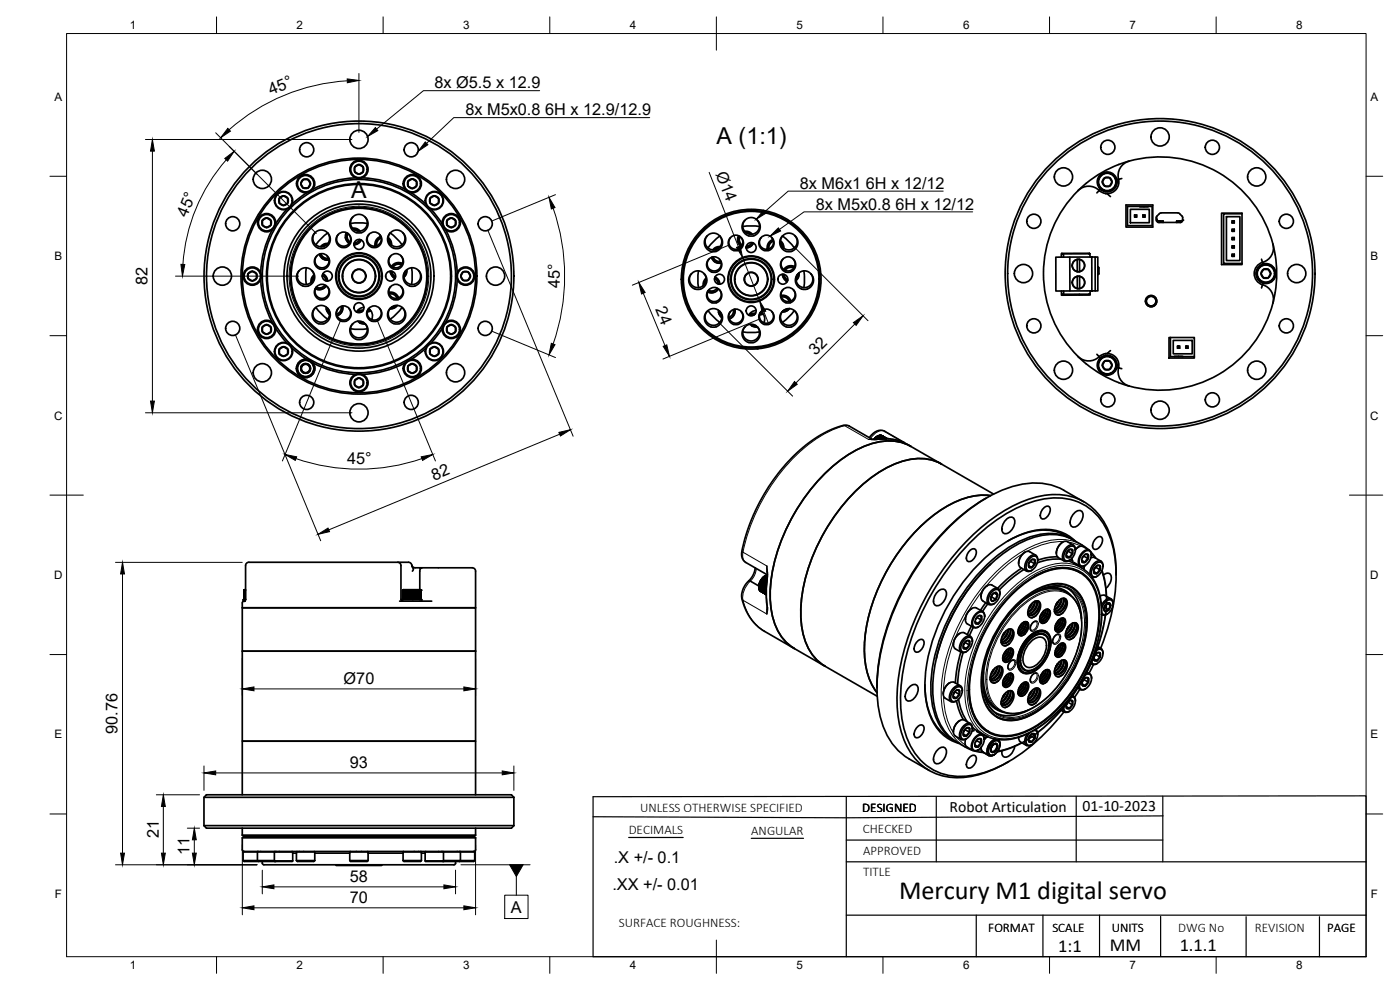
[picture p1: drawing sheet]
<svg xmlns="http://www.w3.org/2000/svg" width="420mm" height="297mm" viewBox="0 0 420 297" stroke-linecap="round" stroke-linejoin="round" font-family="sans-serif">
<defs><g id="words">
<text font-size="7.9" x="269.8" y="269.7">Mercury M1 digital servo</text>
<g font-size="7">
<text x="215.1" y="43.1">A (1:1)</text>
<text x="105.4" y="59.3">A</text>
</g>
<g font-size="5.5">
<text x="317.6" y="285.5">1:1</text>
<text x="333" y="285.4">MM</text>
<text x="354" y="285.4">1.1.1</text>
</g>
<g font-size="4.9">
<text x="81.4" y="28.6" transform="rotate(-22 81.4 28.6)">45°</text>
<text x="130.4" y="26.5">8x Ø5.5 x 12.9</text>
<text x="139.7" y="34.6">8x M5x0.8</text>
<text x="163.6" y="34.6">6H x 12.9/12.9</text>
<text x="214.7" y="52.3" transform="rotate(69 214.7 52.3)">Ø14</text>
<text x="240" y="56.6">8x M6x1</text>
<text x="259.9" y="56.6">6H x 12/12</text>
<text x="56.1" y="65.3" transform="rotate(-68 56.1 65.3)">45°</text>
<text x="244.8" y="62.9">8x M5x0.8</text>
<text x="268.7" y="62.9">6H x 12/12</text>
<text x="44.3" y="85.5" transform="rotate(-90 44.3 85.5)">82</text>
<text x="168" y="86.4" transform="rotate(-90 168 86.4)">45°</text>
<text x="196.6" y="92.8" transform="rotate(68 196.6 92.8)">24</text>
<text x="244.8" y="106.9" transform="rotate(-45 244.8 106.9)">32</text>
<text x="104.2" y="139.3">45°</text>
<text x="130.3" y="144.3" transform="rotate(-23 130.3 144.3)">82</text>
<text x="103.1" y="205.2">Ø70</text>
<text x="35.3" y="220.2" transform="rotate(-90 35.3 220.2)">90.76</text>
<text x="105" y="230.4">93</text>
<text x="47.6" y="251.3" transform="rotate(-90 47.6 251.3)">21</text>
<text x="56.9" y="256.5" transform="rotate(-90 56.9 256.5)">11</text>
<text x="184.2" y="258.8">.X +/- 0.1</text>
<text x="105" y="264.6">58</text>
<text x="183.8" y="267.1">.XX +/- 0.01</text>
<text x="105" y="270.9">70</text>
<text x="153.3" y="273.8">A</text>
</g>
<g font-size="4.7">
<text x="285" y="243.5">Robot Articulation</text>
<text x="324.9" y="243.3">01-10-2023</text>
</g>
<g font-size="3.9">
<text x="192.1" y="243.5">UNLESS OTHERWISE SPECIFIED</text>
<text x="258.8" y="243.6">DESIGNED</text>
<text x="188.7" y="250.2">DECIMALS</text>
<text x="225.5" y="250.5">ANGULAR</text>
<text x="258.9" y="250">CHECKED</text>
<text x="259.1" y="256.6">APPROVED</text>
<text x="259" y="262.9">TITLE</text>
<text x="185.7" y="278">SURFACE ROUGHNESS:</text>
<text x="296.6" y="279.6">FORMAT</text>
<text x="315.8" y="279.6">SCALE</text>
<text x="333.6" y="279.6">UNITS</text>
<text x="353.6" y="279.7">DWG No</text>
<text x="376.6" y="279.6">REVISION</text>
<text x="398.3" y="279.6">PAGE</text>
</g>
<g font-size="3.5">
<text x="39" y="8.8">1</text>
<text x="89" y="8.8">2</text>
<text x="139" y="8.8">3</text>
<text x="189" y="8.8">4</text>
<text x="239" y="8.8">5</text>
<text x="289" y="8.8">6</text>
<text x="339" y="8.8">7</text>
<text x="389" y="8.8">8</text>
<text x="16.3" y="30.2">A</text>
<text x="411.3" y="30.2">A</text>
<text x="16.3" y="78">B</text>
<text x="411.3" y="78">B</text>
<text x="16.2" y="125.9">C</text>
<text x="411.2" y="125.9">C</text>
<text x="16.2" y="173.7">D</text>
<text x="411.2" y="173.7">D</text>
<text x="16.3" y="221.6">E</text>
<text x="411.3" y="221.6">E</text>
<text x="16.4" y="269.4">F</text>
<text x="411.4" y="269.4">F</text>
<text x="39" y="290.8">1</text>
<text x="89" y="290.8">2</text>
<text x="139" y="290.8">3</text>
<text x="189" y="290.8">4</text>
<text x="239" y="290.8">5</text>
<text x="289" y="290.8">6</text>
<text x="339" y="290.8">7</text>
<text x="389" y="290.8">8</text>
</g>
</g></defs>
<!-- layer: Visible -->
<g fill="none" stroke="#000" stroke-width=".51">
<path d="M83.8 59.5l1.3-.7 1.1 .6 .1 .1v1.4l-1.2 .7-.3-.1-1-.6zM91 56.4h1.4M91 56.4l-.7-1.3 .7-1.2 1.5 .1 .7 1.1-.8 1.3M92 57.9l-4.3 3.3M92.5 56.4a1.45 1.45 0 0 0 .3-2.2 1.45 1.45 0 0 0-2.2 0 1.45 1.45 0 0 0 .4 2.2M92.5 56.4l-.8 .2-.7-.2M106.5 50.1v1.4M106.5 50.1l1.2-.7 1.3 .7v1.4l-.9 .6-.4 .2-1.2-.8M106.5 50.1a1.45 1.45 0 0 1 2.2-.4 1.45 1.45 0 0 1 0 2.2 1.45 1.45 0 0 1-2.2-.4M106.5 50.1l-.2 .7 .2 .7M106.6 53.4a29.5 29.5 0 0 0-12.7 3.4M108.8 53.4a29.5 29.5 0 0 1 12.7 3.4"/>
<path d="M122.5 54.4v1.4M122.5 54.4l1.2-.7 1.3 .7-.2 1.5-1.1 .7-1.2-.8M122.5 54.4a1.45 1.45 0 0 1 2.2-.4 1.45 1.45 0 0 1 0 2.2 1.45 1.45 0 0 1-2.2-.4M122.5 54.4l-.2 .7 .2 .7M123.4 57.9l4.4 3.3M129.1 59.5v1.4M129.1 59.5l1.2-.7 1.3 .7v1.4l-1 .6-.3 .1-1.2-.7M129.1 59.5a1.45 1.45 0 0 1 2.2-.4 1.45 1.45 0 0 1 0 2.2 1.45 1.45 0 0 1-2.2-.4M129.1 59.5l-.2 .7 .2 .7M323.6 57.2a35 35 0 0 0 0 49.8M329.5 54.7l.1 .2M329.5 54.2v.4"/>
<path d="M329.5 54.9v.1M329.6 55v.3M329.6 55.3l.1 .2M329.6 53.8v.4M329.7 55.5l.1 .3M329.7 53.6l-.1 .3M329.7 53.5v.1M329.8 55.8v.1M329.8 53.4v.1M329.9 55.9l.1 .3M329.9 57.2l-.7 .7M329.9 57.1a4.5 4.5 0 0 0-6.3 .1"/>
<path d="M329.9 57.1l1.1 .7 .8 .3M330 56.2h.1M330 53l-.2 .4M330.1 52.9l-.1 .1M330.1 56.2l.1 .1M330.2 56.4h.1M330.2 52.8l-.1 .1M330.2 52.8h.1M330.2 56.8l-.3 .4M330.2 56.4l.1 .1M330.3 56.5l.5 .4M330.3 52.7l-.1 .1"/>
<path d="M330.8 52.3l-.5 .4M330.8 56.9l.3 .1M331 57.1l.6 .2M331.1 52.1l-.3 .2M331.5 52l-.5 .1M331.6 53.3l1.5 .2 .6 1.1-.7 1.2h-1.5l-.7-1.2zM331.6 51.9l-.1 .1M331.6 57.2l.2 .1M331.8 58.1h.1M331.8 51.9h-.2M331.8 58.1h.5M331.8 51.9h.9"/>
<path d="M332.3 58.1l1 .9M332.7 51.9l.9 .3M333.1 57.2l-1.3 .1M333.3 57.1l-.2 .1M333.6 52.2l.4 .2M334 52.4l.7 .8M334 56.8l-.7 .4M334.5 56.1l-.5 .6M334.7 56l-.2 .2M334.7 53.2l.1 .3M334.8 53.5l.1 .2M334.8 55.7l-.1 .3"/>
<path d="M334.9 55.4l-.1 .3M334.9 53.7v1.6M334.9 55.3v.1M335.7 53.8l-.5 .1M335.7 53.8a3.5 3.5 0 0 1-3.4 4.3M336.7 53.6l-1 .2M338.9 48.4l-2.2 .6a35.1 35.1 0 0 0-11.7 6.8l-1.4 1.4M338.9 48.3a34.9 34.9 0 0 1 43.3 25.8 4.7 4.7 0 0 1-3.9 4.9 3.5 3.5 0 0 0-1.9 3.4 3.5 3.5 0 0 0 2.5 3M338.9 48.3a4.5 4.5 0 0 0-3.2 5.5M78.8 66.1l1.2-.7 1.3 .7v1.5l-1.3 .7-.8-.5-.4-.2zM81.7 69.1a29.5 29.5 0 0 0-3.5 12.7M86.1 62.8l-3.4 4.4"/>
<path d="M94.4 70l.1-.1-.6 1.5 .2 1.3 1 1 1.2 .3 1.4-.3 1-1.1 .2-1.2-.6-1.5 .1 .1 .6 1 .1 1.1-.3 1-.7 .9a2.55 2.55 0 0 1-2.6 .5l-1-.7-.7-1.1-.1-1.4zM94.5 69.9a2.51 2.51 0 0 1 3.8 0M95 76.9a2.13 2.13 0 0 1 3.3 0M96.1 76.2l1 1.2 1.6 .3-.9 .1-.9-.3-1.1-1.2 .9 1.2 1.1 .5 .9-.1M96.3 76.1a2 2 0 0 0 2.3 1.4M97.9 73.5l-1 .5M98.3 73.2l-1.1 .3-.7 .5M98.3 69.9l-1.6 1.4-1.9 2.2M98.4 73.1l-1.2 .1-1 .8M101.5 70.4a2.13 2.13 0 0 1 3.3 0M101.5 70.4l-.5 .7-.2 1 .3 1 .6 .7a2.17 2.17 0 0 0 2.1 .4l1-.6 .6-1.2-.2-1.3-.4-.7M101.5 70.4l-.5 1.1 .2 1.2 .8 .8 1.1 .4 1.1-.3 .9-.9 .1-1.2-.4-1.1"/>
<path d="M103.7 71.3l.4 .9 .8 .7M103.7 71.3l.4 1 .5 .6M103.9 69.8l-.2 1.5M104.2 69.9l-.3 .8 .1 .9 1 1.2M104.4 70a2 2 0 0 0 .7 2.6M104.6 72.9l.2 .2M105.2 67l2.9-.1 2.1 .1M105.8 68.5l1.3 .1 1 .7M105.8 65.2l-.7 1v1.5l.6 1.3 1.2 .8M105.8 65.2l-.6 1.2 .2 1.4 .7 .9 1.3 .6 1.5-.2 1-1 .3-1.5-.6-1.4M105.8 65.2a2.51 2.51 0 0 1 3.8 0M106 68.7l1.1 .1 .8 .5"/>
<path d="M106.2 73.1l.6-.1zM106.4 68.9l.9 .4M106.9 69.8h1.6M107.9 71.8l-.8 .9-.8 .2M108.3 72l-.9 1.1-1.2 .3M108.4 72l-.9 1-1.3 .4M109.6 65.2l.7 1 .1 1.4-.7 1.4-1.2 .8M110.7 70.4l-.5 1.1 .2 1.2 .8 .8 1.1 .4 1.1-.3 .8-.9 .2-1.1-.5-1.2 .2 .2 .3 .5 .2 1-.3 1-.6 .7a2.16 2.16 0 0 1-2 .4l-1-.6-.6-1.2v-1.1zM110.7 70.4a2.13 2.13 0 0 1 3.2 0M112.5 73.6l.1 .3M114.3 70.9l-1.4 1.1-.3 .7-.1 .9M114.3 71.1l-.7 .5-.5 .6-.3 .9 .1 .7"/>
<path d="M114.4 71.4a2 2 0 0 0-1.3 2.3M116.5 71.5l.7 .9 .2 1.1M116.5 71.3l.8 1 .2 1.2M116.6 72l.4 1M117 70l.1-.1-.6 1.5 .4 1.4 1.1 1 1.2 .2 1.2-.4 .9-1 .2-1.2-.5-1.5 .8 1.6-.2 1.2-.4 .8-.9 .8-.8 .3-1.3-.1-.8-.5-.7-.7-.4-1.2 .1-1.1zM117.1 69.9l2.2 1.9 1.4 1.6M117.1 69.9a2.51 2.51 0 0 1 3.9 0M117.2 76.9a2.13 2.13 0 0 1 3.2 0M120.5 79.5a2 2 0 0 0-2.6 .7M120.7 79.2l-1.6-.2-.7 .3-.7 .8M120.8 79.1l-.9-.3-.9 .1-.9 .4-.6 .6M129.3 62.8l3.4 4.4"/>
<path d="M133.8 69a29.5 29.5 0 0 1 3.4 12.7M134.2 66.1l1.2-.7 1 .5 .3 .2v1.5l-1.3 .7-1.2-.7zM212.2 70.8l-.7 1.1-.1 1.3 .6 1.3 1.3 .9M212.2 70.8l-.6 1.4 .2 1.3 .7 .9 1.3 .6 1.5-.3 1-1 .3-1.4-.6-1.5M212.2 70.8a2.51 2.51 0 0 1 3.8 0M212.7 77.8a2.13 2.13 0 0 1 3.3 0M212.7 77.8l-.5 .8-.2 .9 .3 1 .6 .7a2.17 2.17 0 0 0 2.1 .4M212.7 77.8l-.5 1.1 .2 1.2 .8 .9 1 .3 .9-.1 .9-.7 .5-1.4-.5-1.3 .3 .5 .3 1-.2 1.1-.6 .8-.8 .5M213.3 75.4h1.6M213.8 77.1l.9 1.2 .8 .3h.9l-.8 .1-.8-.2-.8-.6-.4-.7 .7 1.2M214 77.1a2 2 0 0 0 2.3 1.3M214.3 78.4l1 .5h1.1"/>
<path d="M214.3 78.4l1.1 .5h1M215.6 74.5l-1 .4M216 74.2l-.9 .1-.9 .7M216 70.8l.7 1.2 .1 1.3-.6 1.2-1.3 .9M216 70.8l-1.6 1.4-1.9 2.2M216.1 74l-1.2 .2-1 .8M219.1 71.5l.1-.2-.5 1.4 .2 .9 .7 .8 1.1 .4 1.2-.3 .8-.7 .2-1.2-.4-1.3 .1 .2 .5 1.6-.2 .9-.7 .7a2.22 2.22 0 0 1-2 .5l-.9-.6-.6-.8-.1-1.3zM219.2 71.3a2.13 2.13 0 0 1 3.3 0M221.4 72.2l.3 .9 .9 .8M221.4 72.2a2.52 2.52 0 0 0 1.1 1.8M221.6 70.7l-.2 1.5M221.9 70.9l-.3 .7 .1 1 1 1.1"/>
<path d="M222.1 71a2 2 0 0 0 .7 2.6M223.5 69.4l1.2 .1 1.1 .8M223.5 66.2l-.8 1.5 .2 1.4 1 1.3 1.5 .5 1.5-.5 1.1-1.3 .1-1.5-.8-1.4M223.5 66.2l-.6 1.1 .2 1.5 .7 .9 1.5 .6 1.5-.4 .9-1 .2-1.6-.6-1.1M223.5 66.1a2.51 2.51 0 0 1 3.8 0M223.7 69.6l.9 .1 1 .6M223.9 74h.6l-.6 .1M224.1 69.9l.9 .4M225.6 72.8l-.8 .9-.8 .2M226 72.9l-.6 .9-1.5 .5 1.3-.3 .9-1.1M227.9 68l-2.1-.2-2.9 .2M228.4 71.3a2.13 2.13 0 0 1 3.3 0"/>
<path d="M230.3 74.6v.2M230.7 75.1a2.24 2.24 0 0 1-2.2-.4l-.5-.7-.3-.9 .5-1.6 .2-.2-.5 1.4 .3 1.1 1.1 .9 1 .1 .9-.3 .7-.9 .2-1-.5-1.3 .7 1.2-.1 .9-.5 1.1-1 .7M232 71.9l-.8 .4-.6 .6-.3 .8v.9M232.1 72.1l-.9 .5-.4 .6-.3 .8 .1 .7M232.1 72.3a2 2 0 0 0-1.3 2.4M234.2 72.5l.7 .8 .2 1.1M234.2 72.3l.9 1 .1 1.2M234.3 73l.4 .9M234.8 70.8l-.7 1.2-.1 1.2 .7 1.3 1.2 .9M234.8 70.8l-.5 1.1 .1 1.4 .8 1.1 1.3 .6 1.4-.3 1.1-1 .2-1.5-.5-1.4M234.8 70.8l2.2 1.9 1.4 1.7M234.9 70.8a2.51 2.51 0 0 1 3.8 0"/>
<path d="M234.9 77.8l-.5 .7-.2 1.1 .3 .9 .6 .7a2.17 2.17 0 0 0 2.1 .4l1-.6 .6-1.2-.1-1.1-.6-.9M234.9 77.8l-.5 1.3 .2 1 .6 .8 1.2 .4 1.1-.2 .9-1 .2-1-.5-1.3M234.9 77.8a2.13 2.13 0 0 1 3.3 0M236 75.4h1.6M238.5 80l-1-.3-.9 .1-.8 .4-.6 .7M238.7 70.8l.7 1.2v1.3l-.7 1.4-1.2 .7M318.7 76l.1 .2zM318.7 76.1h.1M319.2 76.1v1M321.1 77.1v10.2M323.3 77.9v3.6M323.3 77.9a1.85 1.85 0 0 0-1.5 1.8 1.85 1.85 0 0 0 1.5 1.8"/>
<path d="M324 77.9v3.6M324 77.8l-.7 .1M324 77.8a1.85 1.85 0 0 1 1.5 1.9 1.85 1.85 0 0 1-1.5 1.8M326.8 76.1h-7.9M326.9 76.1h.1M327.1 77.1l-.1-1.1h-8.3l-.2 1.1M327.7 77.1l-10.8 .1v10.1h11.8v-10.2h-1v10.2M328.7 77.1h.8v10.2h-.8M337.9 61.5h8.1v6.6h-8.1zM338.4 61.9h7.4v5.8h-7.4zM339.2 62.8h5.7v4h-5.7zM340.5 64.5h.6v.6"/>
<path d="M340.5 64.5v.6h.6l-.2-.2 .2-.4M340.5 64.5l.4 .3M340.8 64.8l.1 .1M340.8 64.9l-.3 .2M342.1 61.9h2.5M343 64.5h.6v.6M343 64.5v.6h.6l-.2-.2 .2-.4M343 64.5l.4 .3M343.3 64.8l.1 .1M343.3 64.9l-.3 .2M343.3 61.9v.2M347.1 65a1 1 0 0 0 .8 1.3"/>
<path d="M347.1 65.8v.1M347.1 65.9l.1 .1M347.2 66h.1M347.3 66.1l.6 .6M347.7 66.3l.2 .1M347.9 66.3l.1 .1M347.9 66.3h1.2v.4M347.9 66.4h1.2M347.9 66.4v.3M347.9 66.6l.2 .1M347.9 64.1l-.7 .7a1.23 1.23 0 0 0 .5 1.9h6.5l.5-.2 .2-.5M348 66.7h1.1"/>
<path d="M348.3 66.4h.1M348.5 66.3v.1M349 66.3v.1M353.1 66.4h1.2M353.1 66.7h1M353.2 66.3v.1M353.7 66.3v.1M354 64.1l.8 .9 .1 1M354 64.1l-.6-.2h-4.8l-.7 .2M354.3 66.4v.3M354.3 66.6l-.1 .1M354.3 66.4h.1"/>
<path d="M354.3 66.3l-.1 .1M354.5 66.3l-.2 .1M354.8 66.1l-.5 .6M354.9 66l-.4 .3h-1.4v.4M366.6 64h6.1v15.4h-6.1zM368.1 65h4v13.2h-4zM369.8 66.3l.2 .2M369.8 68.8l.2 .2M369.8 71.3l.2 .2M369.8 73.8l.2 .2M369.8 76.3l.2 .2M370.1 66.5l-.1 .2"/>
<path d="M370.1 69l-.1 .2M370.1 71.5l-.1 .2M370.1 74l-.1 .2M370.1 76.5l-.1 .2M370.4 66.3v.6h-.6M370.4 66.3h-.6v.6l.2-.2 .4 .2M370.4 66.3l-.3 .4M370.4 68.8v.6h-.6M370.4 68.8h-.6v.6l.2-.2 .4 .2M370.4 68.8l-.3 .4M370.4 71.3v.6h-.6M370.4 71.3h-.6v.6l.2-.2 .4 .2"/>
<path d="M370.4 71.3l-.3 .4M370.4 73.8v.6h-.6M370.4 73.8h-.6v.6l.2-.2 .4 .2M370.4 73.8l-.3 .4M370.4 76.3v.6h-.6M370.4 76.3h-.6v.6l.2-.2 .4 .2M370.4 76.3l-.3 .4M372.7 64.1h-5.5v14.9h5.5M378.3 79.9l-.2 .1M378.6 77.8l.4 1.4M378.8 79.6l-.5 .3M379 79.5l-.2 .1"/>
<path d="M379.9 79.3l-.9 .2M379.9 79.3l.7 .1M380.6 79.4l.9 .5M381.5 79.9l.6 .5M382 73.3l.5 2.2a34.3 34.3 0 0 1-.1 13.6l-.4 1.8M74.5 82.1l1.2-.7 .9 .5 .4 .2v1.5l-1.3 .7-.9-.5-.3-.2zM78.3 83.9a29.5 29.5 0 0 0 3.4 12.7M78.8 98.1v1.5M78.8 98.1l1.2-.7 1.3 .7v1.5l-1.3 .7-1.2-.7M78.8 98.1a1.45 1.45 0 0 1 2.2-.4 1.45 1.45 0 0 1 0 2.3 1.45 1.45 0 0 1-2.2-.4M78.8 98.1l-.2 .7 .2 .8M82.8 98.5l3.3 4.4"/>
<path d="M89.8 81.2l-.6 .9-.2 1.2 .3 1 .7 1a2.65 2.65 0 0 0 2.6 .5l1.1-.8 .7-1.4-.1-1.4-.7-1M89.8 81.2l-.6 1.2 .2 1.4 .8 1.1 1.2 .5 1.5-.3 1-1 .3-1.3-.6-1.6M89.8 81.2a2.51 2.51 0 0 1 3.8 0M91.9 80.3l-.2 2.2 .2 2.9M93.3 84.7h.1M94.2 82.5l-.7 1.1-.2 1.1M94.2 83.2l-.4 1M94.2 82.8l-.5 .8-.1 .9M94.5 92.5l-.7 1.1-.1 1.1 .3 1.1 .7 .8a2.55 2.55 0 0 0 2.6 .5l1.1-.8 .7-1.4-.1-1.3-.7-1.1M94.5 92.5l-.6 1.1 .2 1.7 .9 .9 1.2 .5 1.5-.4 1-1 .2-1.3-.6-1.5M94.5 92.5a2.51 2.51 0 0 1 3.8 0M94.8 92.2l1.4 1.7 2.1 1.9"/>
<path d="M94.8 86.3l.8 .3 .8-.1-1 .1-.7-.1M95 86.1a2.13 2.13 0 0 1 3.3 0M95 86.1l-.5 .7-.2 .9 .3 1.1 .6 .7a2.17 2.17 0 0 0 2.1 .4l1-.6 .6-1.2-.1-1.1-.5-.9M95 86.1l-.5 1.1 .2 1.2 .8 .8 1.1 .4 1.2-.4 .8-.9 .1-1.2-.4-1M96 80.7l-.8-.4-.7-1-.2-.9 .4-1.1 .3-.4-.5 1.1 .4 1.5 .9 .7 1.1 .2 .9-.4 .8-1 .1-1.1-.4-1 .5 .9 .1 1.1-.6 1.2-1 .6M96 80.7h1.3M96.7 82.6l.9 .9 .2 .8M96.8 82.3l1.1 .9 .3 1.1M96.9 82.2l1.1 .9 .3 1.2M97.5 85.5a2 2 0 0 1-2.6 .7M97.9 85.7l-.6 .7-.9 .4-.8 .1-.9-.3 .8 .3 1-.1 .8-.4 .6-.6M97.9 92.1v.6"/>
<path d="M97.9 92.7l.4 .8 .6 .7M97.9 92.7l.4 1 .6 .6M98.2 92.4l.2 .9 .5 .7M98.4 92.7l.5 .9M98.8 94.3l.1 .1M101.5 92.6l-.5 1 .2 1.2 .7 .9 1 .3 1-.1 1-.9 .3-1.2-.4-1.2 .4 .7 .2 1-.2 .9-.7 .8a2.06 2.06 0 0 1-2 .4l-1.1-.7-.5-1.1v-.9zM101.5 92.5a2.13 2.13 0 0 1 3.3 0M102.4 91.9a2 2 0 0 1-1.4 2.3M102.7 91.8l.1 .9-.3 .9-.4 .6-.9 .5M102.8 91.8l.1 1-.3 .9-.7 .7-.7 .3M105.2 98.6l2.2 .2 2.8-.2M105.8 97.2l-.8 1.5 .2 1.5 1.1 1.3 1.4 .4 1.4-.4 1.2-1.4 .1-1.4-.8-1.5"/>
<path d="M105.8 97.2l-.6 1.2 .2 1.4 .8 1.1 1.5 .5 1.5-.5 .9-1.1 .1-1.4-.6-1.2M105.8 97.2a2.51 2.51 0 0 1 3.8 0M107.4 96.4l1.2 .8h1M108.6 93.6h-1.5M108.8 93.4h-1.6M108.9 93.3h-1.7M109.1 93l-1.7 .1M109.2 96.8h-1.3M109.2 92.2l-1.3 .4-.9 1.1M110.6 92.7a2.32 2.32 0 0 1 .9 3.2M110.7 92.6l-.5 1 .2 1.2 .7 .9 1 .3 1-.1 1-.9 .3-1.2-.4-1.2 .4 .7 .2 1-.3 1-.6 .7a2.06 2.06 0 0 1-2 .4l-1.1-.7-.5-1.1 .1-1.3zM110.7 92.5a2.13 2.13 0 0 1 3.2 0"/>
<path d="M110.9 92.9l-.5 .1M111 92.9l-.6 .2M111.1 93.1l-.8 .2M111.3 93.3l-1.1 .3M116.7 87.7h1l.8 .3 .8 .7 .3 .7M116.7 87.9l.8-.1 .9 .3 .6 .5 .5 .8M116.8 88.2a2 2 0 0 1 2.4 1.3M117.1 81.4l.5 1.2 1 .8M117.1 92.5l-.7 1.4 .1 1.6 1 1.2 .7 .4 .9 .1 1.5-.5 1-1.3 .1-1.6-.8-1.3M117.1 92.5l-.5 1.1 .2 1.7 .8 .9 1.3 .5 1.4-.4 1-1 .2-1.3-.6-1.5M117.1 81.6l.4 1.1 .6 .5M117.1 92.5a2.51 2.51 0 0 1 3.9 0"/>
<path d="M117.2 86.1l-.6 .9-.1 .8 .3 1 .6 .7a2.27 2.27 0 0 0 2.1 .4l1-.7 .6-1.1-.2-1.3-.5-.7M117.2 86.1l-.5 1.2 .2 1 .8 .9 1.1 .4 1.1-.4 .8-.8 .2-1.2-.5-1.1M117.2 86.1a2.13 2.13 0 0 1 3.2 0M117.3 92.3l.6-.1-.7 .2M117.4 81.4l.4 1.2 .9 .6M117.6 81.4l.2 .8 .9 .8M118 83.2l.6 .3zM118.2 80.7l-1-.6-.7-1.2 .1-1.1 .6-.9-.5 .9 .1 1.2 .7 1 1.1 .4 1-.2 .9-.7 .4-1.3-.5-1.3 .4 .4 .3 1.1-.2 .9-.7 1-.7 .4M118.2 80.7h1.3M118.5 91.7l-.9 .4M119.1 91.6l-.9 .8-1.1 .2M119.2 91.7l-.9 .7-1.3 .2"/>
<path d="M120.7 92.2l-1.9 2.2-1.7 1.4M121.6 81.5l-.4 .9M121.8 81.2l-.7 1-.1 1.4 .7 1.4 1.2 .8M121.8 81.2l-.6 1.2 .2 1.4 .8 1.1 1.2 .5 1.4-.3 1-.9 .4-1.6-.6-1.4 .4 .4 .4 1.1-.1 1.2-.5 1.1-1.3 .8M121.8 81.2a2.51 2.51 0 0 1 3.8 0M122 81l-.2 1.3-.6 .8M122.1 80.9l-.2 1.4-.7 .9M122.9 85.8h1.6M123.5 80.3l.2 2.9-.2 2.2M132.7 98.5l-3.4 4.4M134.2 98.1v1.5M134.2 98.1l1.2-.7 1.3 .7v1.5l-.3 .1-1 .6-1.2-.7"/>
<path d="M134.2 98.1a1.45 1.45 0 0 1 2.2-.4 1.45 1.45 0 0 1 0 2.3 1.45 1.45 0 0 1-2.2-.4M134.2 98.1l-.2 .7 .2 .8M137.2 83.9a29.5 29.5 0 0 1-3.4 12.7M139 84.1h1.4M139 84.1l-.7-1.2 .7-1.3h1.4l.7 1.1-.7 1.4M140.5 84.1a1.45 1.45 0 0 0 .3-2.2 1.45 1.45 0 0 0-2.2 0 1.45 1.45 0 0 0 .4 2.2M140.5 84.1l-.8 .2-.7-.2M207.5 82.2l-.6 .9-.2 .6 .2 1.4 1.2 1.4 1.3 .4 1.5-.5 1-1.2 .2-1.5-.8-1.5M207.5 82.2l-.6 1.2 .2 1.4 .9 1.1 1.2 .4 1.4-.3 1.1-1.1 .2-1.4-.6-1.3M207.5 82.1a2.51 2.51 0 0 1 3.8 0M209.6 81.3l-.2 2.1 .2 2.9M211.1 85.7h.1"/>
<path d="M211.9 83.4l-.7 1.1-.1 1.2M211.9 84.2l-.4 .9M211.9 83.7l-.5 .9-.1 .9M212.2 93.5l-.7 1-.1 1.1 .2 1 .8 .9a2.58 2.58 0 0 0 2.6 .5l1.2-.8 .6-1.4-.1-1.2-.7-1.1M212.2 93.5l-.6 1.3 .2 1.3 .8 1 1.5 .5 1.3-.3 1-1.1 .2-1.5-.6-1.2M212.2 93.5a2.51 2.51 0 0 1 3.8 0M212.5 93.2l1.4 1.6 2.1 1.9M212.5 87.3l.7 .2 .9-.1-.9 .2-.8-.2M212.7 87a2.13 2.13 0 0 1 3.3 0M212.7 87l-.5 .7-.2 1 .3 1 .6 .7a2.17 2.17 0 0 0 2.1 .4M212.7 87l-.5 1.1 .2 1.2 .8 .9 1 .3 .9-.1 .9-.8 .5-1.3-.5-1.3 .3 .5 .3 1-.2 1-.6 .9-.8 .5M214.5 83.6l.8 .8 .2 .8"/>
<path d="M214.5 83.3l.9 .6 .5 1.4M214.6 83.1l1 .9 .4 1.3M215.2 86.4a2 2 0 0 1-2.6 .7M215.6 86.6l-.5 .7-.9 .4-.8 .1-1-.2 .9 .2 1-.1 .8-.4 .5-.6M215.6 93.1v.5M215.6 93.6l.3 .8 .7 .7M215.6 93.6l.4 1.1 .6 .6M215.9 93.3l.3 1 .4 .6M216.2 93.6l.4 1M219.2 93.5l-.6 1.1v1l.5 1.1 1.1 .7M219.2 93.5a2.13 2.13 0 0 1 3.3 0M220.1 92.9a2 2 0 0 1-1.3 2.3"/>
<path d="M220.2 97.3h1.3M220.6 92.8v.9l-.3 .8-.7 .8-.7 .4 1.3-1.1 .3-.9-.1-.9M222.5 93.5l.6 1.1v1l-.6 1.1-1 .7M222.5 93.5l.4 1.2-.1 1.1-.8 .9-1 .3-1.2-.3-.8-.7-.3-1.2 .5-1.3M223.5 98.2l-.7 1.1v1.4l.6 1.2 1.2 .9M223.5 98.2l-.6 1.2 .2 1.4 .9 1.1 1.3 .4 1.3-.3 1.1-1.1 .2-1.4-.6-1.3M223.5 98.1a2.51 2.51 0 0 1 3.8 0M225.1 97.3l.8 .6 1.5 .3M226.3 94.5h-1.5M226.5 94.3l-1.6 .1M226.6 94.2l-1.7 .1M226.8 93.9l-1.7 .1"/>
<path d="M226.9 97.7l-1.3 .1M226.9 93.2l-1.3 .4-.9 1M227.3 98.2l.7 1 .1 1.4-.7 1.4-1.2 .8M227.9 99.6l-2.8 .2-2.2-.2M228.3 93.6a2.32 2.32 0 0 1 .9 3.2M228.4 93.5l-.6 1.1v1l.5 1.1 1.1 .7M228.4 93.5l-.5 1.1 .2 1.2 .7 .8 1.1 .4 .9-.1 .9-.8 .4-1.4-.5-1.2 .4 .5 .3 .9-.2 1.1-.6 .9-.8 .5M228.4 93.5a2.13 2.13 0 0 1 3.3 0M228.6 93.8l-.5 .1M228.7 93.8l-.6 .2M228.8 94l-.8 .2M229 94.2l-1.1 .3"/>
<path d="M229.4 97.3h1.3M234.4 88.7l.9-.1 .9 .3 .7 .7 .4 .7M234.4 88.8h1.1l.7 .3 1 1.3M234.5 89.1a2 2 0 0 1 2.4 1.4M234.8 82.3v.3M234.8 93.5l-.7 1.3 .2 1.8 1 1.2 1.5 .4 1.4-.4 1-1.3 .2-1.6-.7-1.4M234.8 93.5l-.5 1.2 .2 1.5 1 1.1 1.2 .3 1.3-.3 1.1-1.2 .1-1.2-.5-1.4M234.8 82.6l.5 1 1 .7M234.8 82.5a2.39 2.39 0 0 0 1.5 2M234.9 93.5a2.51 2.51 0 0 1 3.8 0M234.9 87l-.5 .7-.2 1.1 .3 .9 .6 .7a2.17 2.17 0 0 0 2.1 .4l1-.6 .6-1.2-.1-1.1-.6-.9M234.9 87l-.5 1.3 .2 1 .6 .8 1.2 .4 1.1-.3 .9-.9 .2-1-.5-1.3"/>
<path d="M234.9 87a2.13 2.13 0 0 1 3.3 0M235 93.3l.6-.1-.7 .1M235.1 82.3l.5 1.3 .8 .6M235.3 82.3l.3 .8 .8 .9M236.2 92.6l-.9 .5M236.9 92.6l-1 .7-1.1 .3 1.1-.2 1-.8M238.2 80.4a2 2 0 0 0-2.5 .7M238.4 93.2l-1.9 2.1-1.7 1.4M238.4 80.1l-1.6-.1-.9 .4-.5 .6M239.3 82.4l.2-.2-.5 .8-.1 1.1 .4 1.1 1.2 .9 1.1 .2 1.5-.6 .7-1 .1-1.3-.5-1.2 .6 1 .2 1-.4 1.2-.7 .8a2.55 2.55 0 0 1-2.5 .5l-1.1-.7-.7-1.2-.1-1.1zM239.3 82.4l-.4 1M239.5 82.1a2.51 2.51 0 0 1 3.8 0"/>
<path d="M239.7 82l-.1 1.1-.7 .9M239.8 81.9l-.1 1.2-.8 1M241.2 81.3l.2 2.8-.2 2.2M318.9 88.3h.1M319.2 87.3v1h7.6M323.3 82.9v3.7M323.3 82.9a1.85 1.85 0 0 1 2.2 1.5 1.85 1.85 0 0 1-1.5 2.2M323.3 82.9a1.85 1.85 0 0 0-1.5 1.9 1.85 1.85 0 0 0 1.5 1.8M323.9 88.3l.1 .2M324 82.9v3.7M324 81.5h-.7M324 86.6h-.7"/>
<path d="M326.9 88.2h.1M326.9 88.3h.3M327.2 87.3v1.2l-8.6 .1v-1.3M329.5 80.2l.2 .2v1.7l-.2 .2M329.5 80.1l.3 .2v1.9l-.3 .1M377.2 82.6l.1 .3M377.2 81.6v1M377.3 81.2l-.1 .4M377.3 82.9l.1 .4M377.4 83.3l.2 .3M377.4 80.9l-.1 .3M377.6 80.6l-.2 .3"/>
<path d="M377.6 83.5l.1 .1M377.6 83.7l.2 .1M377.7 80.5l-.1 .1M377.8 83.8v.1M377.9 83.9l.1 .2M378 80.1l-.4 .4M378 84.1l.1 .1M378.1 84.2l.3 .2M378.1 80l-.1 .1M378.4 84.4l.4 .2M378.8 84.6l.2 .1M378.9 85.4l-.3 1"/>
<path d="M378.9 85.4a4.8 4.8 0 0 1 2.7 7.1 35 35 0 0 1-42.7 23.3M379 84.7l.2 .1M379 85l-.1 .4M379.2 80.8l1.5 .1 .6 1.2-.7 1.2-1.5-.1-.6-1.1zM379.2 84.7l.4 .1M379.6 84.8h.1M379.7 84.8h.2M380 84.8h-.1M380.1 84.8h-.1M380.3 84.8h-.2M380.6 84.8h-.3M381 84.6l-.4 .1"/>
<path d="M381.4 84.4l-.4 .2M382 83.9l-.6 .5M382 83.8l-.1 .1M382.1 83.8h-.1M382.1 80.4l.3 .5M382.4 80.9l.2 .7M382.4 83.2l-.3 .5M382.6 82.7l-.2 .4M382.6 82.6v.1M382.6 81.6v1M83.8 104.8l1.3-.8 .2 .2 1 .6v1.4l-1.2 .7-1.1-.6-.2-.1zM87.7 104.5l4.3 3.3"/>
<path d="M90.5 109.8v1.5M90.5 109.8l1.2-.7 1.3 .7v1.5l-1.1 .6-.2 .1-1.2-.7M90.5 109.8a1.45 1.45 0 0 1 2.2-.4 1.45 1.45 0 0 1 0 2.3 1.45 1.45 0 0 1-2.2-.4M90.5 109.8l-.2 .8 .2 .7M91 111.8h1.4M91 111.8l-.7-1.2 .7-1.3 1.5 .1 .7 1.2-.8 1.2M92.5 111.8a1.45 1.45 0 0 0 .3-2.2 1.45 1.45 0 0 0-2.2 0 1.45 1.45 0 0 0 .4 2.2M92.5 111.8l-.8 .2-.7-.2M93.9 108.9a29.5 29.5 0 0 0 12.7 3.4M106.5 114.1v1.5M106.5 114.1l1.2-.7 1.3 .7v1.5l-1.2 .7-1.3-.7M106.5 114.1a1.45 1.45 0 0 1 2.2-.4 1.45 1.45 0 0 1 0 2.3 1.45 1.45 0 0 1-2.2-.4"/>
<path d="M106.5 114.1l-.2 .7 .2 .8M121.5 108.9a29.5 29.5 0 0 1-12.7 3.4M122.5 109.8v1.5M122.5 109.8l1.2-.7 1.3 .7v1.5l-1.1 .6-.2 .1-1.2-.7M122.5 109.8a1.45 1.45 0 0 1 2.2-.4 1.45 1.45 0 0 1 0 2.3 1.45 1.45 0 0 1-2.2-.4M122.5 109.8l-.2 .8 .2 .7M127.8 104.5l-4.4 3.3M129.1 104.8v1.4M129.1 104.8l1.2-.8 1.3 .8v1.4l-.2 .1-1.1 .6-1.2-.7M129.1 104.7a1.45 1.45 0 0 1 2.2-.3 1.45 1.45 0 0 1 0 2.2 1.45 1.45 0 0 1-2.2-.4M129.1 104.7l-.2 .8 .2 .7M224.6 102.8h1.6"/>
<path d="M323.6 107l1.6 1.6a37.7 37.7 0 0 0 10.6 6.2M323.6 107a4.5 4.5 0 0 0 6.3 0M329.2 106.3l.7 .7M329.5 109.2l.1 .7M329.5 109.9v.1M329.6 110.1v.2M329.6 110v.1M329.6 110.3l.1 .2M329.6 108.8v.4M329.7 110.6l.1 .1M329.7 108.6l-.1 .2M329.7 108.5v.1"/>
<path d="M329.8 110.8v.1M329.8 108.4v.1M329.9 110.8l.1 .3M329.9 107l.3 .4M330 111.2l.1 .1M330 108l-.2 .4M330.1 107.9l-.1 .1M330.1 111.2l.1 .1M330.2 111.3v.1M330.2 107.8l-.1 .1M330.2 107.7v.1M330.2 111.4l.1 .1"/>
<path d="M330.3 111.5l.2 .2M330.3 107.7h-.1M330.5 111.7l.3 .2M330.8 107.3l-.5 .4M330.8 111.9l.1 .1M331 112h.1M331 112.1h.3M331.1 107.1l-.3 .2M331.3 112.1l.2 .1M331.5 112.2l.1 .1M331.5 107l-.5 .1M331.6 108.3l1.5 .2 .6 1.1-.7 1.2h-1.5l-.7-1.2z"/>
<path d="M331.6 106.9l-.1 .1M331.6 112.2l.2 .1M331.8 106.1h.1M331.8 106.9h-.2M331.8 106.1l-1.2 .4-.7 .5M331.8 106.9l1.5 .1M331.8 112.3h.9M332.3 106.1h-.5M332.3 106.1a3.5 3.5 0 0 1 3.4 4.3M333.1 112.2l-.4 .1M333.3 105.2l-1 .9M333.3 107l.7 .4"/>
<path d="M333.3 112.1l-.2 .1M334 107.4l.7 .8M334 111.7l-.7 .4M334.7 110.9l-.7 .8M334.7 108.2v.1M334.7 110.9v.1M334.7 108.3l.1 .2M334.8 108.5l.1 .2M334.8 110.7l-.1 .1M334.9 110.4l-.1 .2M334.9 108.7l.1 1.2M335 109.9l-.1 .5"/>
<path d="M335.2 110.3l.5 .1M335.7 110.4l1 .2M335.7 110.4a4.5 4.5 0 0 0 3.2 5.4M335.8 114.8l3.1 1M350.8 101.3h7.6v6.1h-7.6zM351.3 101.3v5.7h7.1M352.1 102.1h5.7v4.1h-5.7zM352.4 107h2.5M353.4 103.8v.7h.6M353.4 104.5l.2-.3-.2-.4h.6v.7M353.6 104.2l.4 .3M353.6 104.1l.2 .1"/>
<path d="M353.7 106.9v.1M354 103.8l-.2 .3M355.9 103.8v.7h.6M355.9 104.5l.3-.3-.3-.4h.6v.7M356.2 104.2l.3 .3M356.2 104.1l.1 .1M356.5 103.8l-.2 .3M260.9 131.3l1.1-1.2a2.95 2.95 0 0 1 3.6-.7l32.6 18.8M261.5 131.8l5.8-.1 2.1 .4 2 .7M261.8 131.8l-7.2-4.1a4.7 4.7 0 0 0-3.7 .6l-3.3 1.5-3.4 2-3 2.3-3.2 2.9-3.9 4.3-2.5 3.4-2.3 3.6-2.6 4.9-1.7 3.9-1.4 4.3-.9 3.5v2.2l.3 .9 .7 .7 6.6 3.8M262.3 131.8h.1M262.3 131.8h.4"/>
<path d="M262.5 131.6l.6 .2-.5-.3 .6 .3M262.6 131.8l-.2-.1 .4 .1M262.6 131.5l.8 .3-.6-.5 .7 .5M262.9 131.2l.9 .5M262.9 131.2l-.1 .1M262.9 131.2v.1M262.9 131.2l1 .5M263 131.1v.1M263.1 131.1l1 .6M263.1 131.1l1.1 .6M263.2 131l1.3 .7M263.2 131l1.2 .7"/>
<path d="M263.2 131h-.1M263.2 131l-.9 .8M263.3 130.9l-.1 .1M263.4 130.9l1.3 .8M263.4 130.9h-.1M263.4 130.9h.1M263.4 130.9l1.4 .8M263.5 130.8h-.1M263.6 130.8l1.3 .8M263.6 130.8l1.5 .8M263.7 130.7l-.1 .1M263.8 130.7l1.4 .9"/>
<path d="M263.8 130.7l1.5 .9M263.8 130.7l1.7 .9M263.8 130.7h.1M263.9 130.7h-.1M263.9 130.7l1.7 .9M264 130.6l-.1 .1M264.1 130.6l1.6 1M264.1 130.6l1.8 1M264.2 130.6h-.1M264.2 130.6h.1M264.2 130.6l1.8 1-1.6-1M264.4 130.6l-.1 .1"/>
<path d="M264.4 130.6h.1M264.4 130.7l1.6 .9-1.5-.9M264.5 130.7h.1M264.5 130.7l1.6 .9M264.6 130.7h.1M264.7 130.8l1.4 .8-1.4-.8M265.9 131.6l.9 .1M273.3 133.9a15.2 15.2 0 0 0-13-.4 44.6 44.6 0 0 0-20.5 18.3 50.8 50.8 0 0 0-8.7 27.8 18.3 18.3 0 0 0 6 14.1l1.3 .9M282.5 139.2a15.2 15.2 0 0 0-13-.4 44.6 44.6 0 0 0-20.5 18.3 50.8 50.8 0 0 0-8.7 27.8 18.3 18.3 0 0 0 6 14.1l1.3 .9M295.9 149.5a67.3 67.3 0 0 0-26 29.5 62.8 62.8 0 0 0-6.7 27.3M297.3 148.7a22.9 22.9 0 0 0-16 5 55.7 55.7 0 0 0-21.9 39.8 22 22 0 0 0 3.8 14.3M301.7 156.1a1.52 1.52 0 0 1 1.4-.9 1.52 1.52 0 0 1 1.4 .8 3.7 3.7 0 0 1-2.9 4.1 1.67 1.67 0 0 1-.7-2.4z"/>
<path d="M313.3 152.4a1.06 1.06 0 0 1 1.5-.4 1.06 1.06 0 0 1 .3 1.4l-.7 1.5a1.14 1.14 0 0 1-1.2 .8 1.14 1.14 0 0 1-1-1l.2-1zM322.2 154.1a1.52 1.52 0 0 1 1.4-.9 1.52 1.52 0 0 1 1.4 .8 3.7 3.7 0 0 1-2.9 4.2 1.67 1.67 0 0 1-.8-2.5zM325.3 150.6a28.4 28.4 0 0 0-11.2-5.4 28.7 28.7 0 0 0-20.2 5.5 74.1 74.1 0 0 0-28.3 40 46.1 46.1 0 0 0-.7 26.7 18.5 18.5 0 0 0 8 10.3l6 3.5M73.2 177.1h.1M73.2 179.8v-2.7v2.7M73.3 177.1v2.7M73.3 179.8h.4M73.3 179.8v.1M73.3 179.9h-.3M73.4 177.1v2.7M73.5 177.1v2.7M73.6 177.1v2.7"/>
<path d="M73.7 179.9h-.7v.5h.2M73.7 176.9l-.5 .2 .5-.1M74.7 168.7h48l.5 .2 .4 .6 .5 1.2-.3 .7M74.7 168.7a1.01 1.01 0 0 0-1 1l-.1 10.4M119.3 168.7a1.01 1.01 0 0 1 1 1v10.2l.5 .4M120.8 177.1h.1M120.8 179.8v-2.7v2.7M120.9 177.1v2.7M120.9 177.1v2.7v-2.7M120.9 177l5.3-.1 .1 .2v2.7v-2.8zM120.9 179.8l.1 .1M121 179.9h-.4"/>
<path d="M121 177.1v2.7M121.1 177.1v2.7M121.2 177.1v2.7M121.3 177.1v2.7M121.4 177.1v2.7M121.5 177.1v2.7M121.6 177.1v2.7M121.7 177.1v2.7M121.8 177v2.8M121.9 177.1v2.7M122 177v2.8M122.1 177.1v2.7"/>
<path d="M122.2 177v2.8M122.3 177.1v2.7M122.3 177v2.8M122.5 177.1v2.7M122.6 177v2.8M122.6 177.1v2.7M122.7 177.1v2.7M122.8 177v2.8M122.8 177.1v2.7M122.9 177.1v2.7M123 177v2.8M123 177.1v2.7"/>
<path d="M123.1 177.1v2.7M123.2 177v2.8M123.3 177.1v2.7M123.4 177.1v2.7M123.4 177v2.8M123.5 177.1v2.7M123.6 169.5a1.17 1.17 0 0 0 1.5 .9h1.6l-.5 .2-.2 .6v5.7M123.6 177.1v2.7M123.7 177v2.8M123.7 177.1v2.7M123.8 177.1v2.7M123.9 177v2.8"/>
<path d="M123.9 177.1v2.7M124.1 177.1v2.7M124.1 177v2.8M124.2 177.1v2.7M124.3 177v2.8M124.4 177.1v2.7M124.5 177.1v2.7M124.5 177v2.8M124.6 177.1v2.7M124.7 177.1v2.7M124.7 177v2.8M124.8 177.1v2.7"/>
<path d="M124.9 177v2.8M125 177.1v2.7M125.1 177v2.8M125.2 177.1v2.7M125.3 177v2.8M125.4 177.1v2.7M125.5 177v2.8M125.6 177.1v2.7M125.8 177.1v2.7M125.9 177.1v2.7M126 177.1v2.7M126.1 177.1v2.7"/>
<path d="M126.2 177.1v2.7M126.2 179.9h.4M126.3 179.8h.1M126.3 179.8v-2.7v2.7M126.3 179.8h-5.4M126.3 179.8l-.1 .1M126.7 170.4h14a1.65 1.65 0 0 1 2 1v11h-70v-1.5l.5-.5M224.7 174.3l.5 .1 4.4 2.5M226.6 170.4l-.7 2.3-2.2 2.8-.7 1.4a5.9 5.9 0 0 0 .4 5.2 14.2 14.2 0 0 0 6 7.3l18.2 10.5M227.7 176.1v.1M227.7 176l1.9 1M227.7 176v.1"/>
<path d="M227.7 176l1.9 1.1M227.7 176.1l1.9 1.1M227.7 176.2l1.9 1.1M227.7 176.2v.1M227.8 176.5v.1M227.8 176.5l1.8 1.1M227.8 176.4v.1M227.8 175.7v.2M227.8 176.6l1.8 1.1M227.8 175.7l1.8 1.1M227.8 175.6v.1M227.8 175.5l1.8 1.2"/>
<path d="M227.8 176.6v.1M227.8 176.7l1.8 1M227.8 175.5l1.9 1.1M227.8 176.7v.1M227.8 176.8l1.8 1M227.8 175.4v.1M227.8 176.8l.1 .1M227.9 176.9l1.7 1M227.9 176.8v.1M227.9 175.2l1.9 1M227.9 175.2l1.9 1.1M227.9 175.2v.1"/>
<path d="M227.9 177h.1M227.9 177l1.7 1M227.9 175l1.9 1.1M228 175l-.1 .1M228 174.9l1.9 1.1M228 177.1h.1M228 177.1l1.7 1-1.7-.9M228 177.1l.1 .1M228 174.8l-.1 .2M228.1 174.7l1.8 1.2M228.1 177.2h.1M228.1 177.2l1.6 1"/>
<path d="M228.1 174.7l1.9 1.1M228.1 174.7l1.9 .9M228.1 177.2v.1M228.1 177.3l1.6 .9M228.2 174.5l-.1 .1M228.2 177.3h.1M228.2 174.5l1.8 1M228.2 177.3l1.5 .9zM228.2 174.3v.2M228.2 174.4l1.8 .8M228.2 174.3l1.8 1.1-1.8-1M228.3 177.4l1.4 .8"/>
<path d="M228.3 177.4h.1M228.4 174.1l-.1 .1M228.4 174.1l1.6 1M228.4 174.1l1.6 .9M228.4 174.1l1.6 .7M228.5 173.9l1.5 1M228.5 173.9l1.5 .8M228.6 173.8l-.1 .1M228.6 173.7l1.4 .9M228.7 173.7l-.1 .1M228.7 173.7l1.4 .8M228.7 173.6v.1"/>
<path d="M228.7 173.6l1.4 .8M228.7 173.6l1.4 .7M228.8 173.5l-.1 .1M228.8 173.5l1.3 .8M228.9 173.4l-.1 .1M228.9 173.4l1.2 .6M228.9 173.4l1.2 .7M229 173.3l1.1 .5M229 173.3l1.1 .6M229 173.3h.1M229.1 173.2l1 .5M229.3 173.1h-.1"/>
<path d="M229.3 173.1l.8 .5M229.4 173l-.1 .1M229.4 173l.8 .5M229.4 172.9v.1M229.4 172.9l.8 .5M229.5 172.9l.7 .4M229.5 172.9h-.1M229.6 177.3l-1.9-1 1.9 1.1M229.6 172.8l-1.3 1.4-.6 1.8M229.6 172.8l-.1 .1M229.6 172.8l.6 .4M229.7 172.8l-.1 .1"/>
<path d="M229.7 172.8l.5 .3M229.7 172.8h-.1M229.7 176.4l-1.9-1.1 1.9 1.2M229.8 172.7l-.1 .1M229.8 172.7l.4 .3M229.8 172.7h.1M229.8 172.7l.4 .2M229.9 172.7h-.1M229.9 172.7l.3 .2M229.9 177.1v.9M230 175.7l-.4 1.6 .3 1.2M230 172.6l.3 .2"/>
<path d="M230.1 172.6l-.2 .1M230.1 172.6l.2 .1M230.2 172.6h.1M230.2 172.6h-.1M230.2 171.4l-.3 7.2 .3 4.3M230.3 172.5l-.1 .1M281.2 177.7a1.52 1.52 0 0 1 1.4-.9 1.52 1.52 0 0 1 1.4 .8 3.7 3.7 0 0 1-2.9 4.2 1.67 1.67 0 0 1-.8-2.5zM291.1 165.1a1.06 1.06 0 0 1 1.5-.4 1.06 1.06 0 0 1 .4 1.5l-.7 1.4a1.14 1.14 0 0 1-1.2 .9 1.14 1.14 0 0 1-1.1-1.1l.2-.9zM296.2 175.7a4.1 4.1 0 0 0-1.8 3.4M296.3 175.7l-.1 .1M297.3 169.3a57.2 57.2 0 0 0-16.3 28.3M297.8 178.5l-.3 .6"/>
<path d="M297.9 177.4a1.24 1.24 0 0 1 1.7-.4 1.24 1.24 0 0 1 .4 1.7 2.75 2.75 0 0 1-2.9 2.5 2.76 2.76 0 0 1 .8-3.8zM298.4 178l1 .5-.3-.3a.65 .65 0 0 0-.6-.4 .65 .65 0 0 0-.6 .5l-.6 1.4 .5 .7M298.9 179.8l-1.1 .6M299.4 178.5a.77 .77 0 0 0-.7-.8 .77 .77 0 0 0-.9 .7 1.23 1.23 0 0 0 0 2M299.4 178.5l-.5 1.3M299.4 178.5l-.5 1.3-1.4-.7M299.5 176.6l-1.8-1.1a3.2 3.2 0 0 0-3.3 3.5l.3 1 .3 .3M300.1 178.1a1.3 1.3 0 0 0-.7-1.6 1.3 1.3 0 0 0-1.6 .5 3.4 3.4 0 0 0-1.2 4.2 1.27 1.27 0 0 0 1.6 0M304.2 177.7a24.2 24.2 0 0 1 14.6-7.4 10.3 10.3 0 0 1 10.5 8.4 32.3 32.3 0 0 1-3.1 21.2 40.8 40.8 0 0 1-17.6 19.4 12.4 12.4 0 0 1-13.2-.4 14.7 14.7 0 0 1-4.6-12 44 44 0 0 1 13.4-29.2zM304.2 177.8a24 24 0 0 1 14.5-7.3 10.2 10.2 0 0 1 10.4 8.4 32 32 0 0 1-3 21 40.4 40.4 0 0 1-17.5 19.1 12.3 12.3 0 0 1-13.1-.3 14.6 14.6 0 0 1-4.6-11.9 43.6 43.6 0 0 1 13.3-29zM305.7 168.9v.1M306.6 170.5l-3.7 2.7-3.5 3.3"/>
<path d="M307.3 170.9l-3.8 2.7-3.6 3.4M307.6 165.7a4 4 0 0 0-1.9 3.2M308.8 170.2l.9 .1M308.8 170.2l.4 .2 .5-.1M309.2 167.4a1.24 1.24 0 0 1 1.7-.5 1.24 1.24 0 0 1 .5 1.7 2.75 2.75 0 0 1-3 2.6 2.76 2.76 0 0 1 .8-3.8zM309.2 168.3l-.4 .6M309.2 168.4l1.4 .8-.9 1.1-1-.6M310.6 169.2l-.1-.5a.57 .57 0 0 0-.2-.8 .57 .57 0 0 0-.7 .1l-.8 1v1.2M310.6 169.2a.84 .84 0 0 0-.2-1.4 .84 .84 0 0 0-1.2 .5l-.5 1 .1 .9M310.6 169.2l-.9 1.1M310.8 166.6l-1.8-1.1a3.2 3.2 0 0 0-3.3 3.5l.3 1 2.1 1.4M311.4 168.1a1.3 1.3 0 0 0-.7-1.6 1.3 1.3 0 0 0-1.6 .5 3.4 3.4 0 0 0-1.2 4.2 1.31 1.31 0 0 0 1.8-.1"/>
<path d="M313.1 176.6a7.8 7.8 0 0 1 8.2 2M317.4 167.1a15.8 15.8 0 0 0-6 1M317.6 167.3l1.8 1M318.5 179.7l-.6 1.8-1.4 1.3M318.5 167.8a15 15 0 0 0-7.2 1.1M318.6 179.6v.8l-.5 1.2-.8 .9-.9 .5M318.9 162.7a4.1 4.1 0 0 0-1.9 3.3M319.1 179.5l.1 .9-.6 1.5-1 1.1-1.1 .4M319.2 179.5l.1 1.1-.4 1.3-1.3 1.3-1.1 .3 .2 .3h1.3l1.4-1.3 .7-1.6-.4-1.2M319.5 179.6l.4 .6-.1 .7-.7 1.7-1.4 1.1h-1M319.6 177.5l2.2 1.5 1.5 2 .8 2 .5 3.3-.1 3.8-.6 3.1-1.2 3.6-1.5 3.4-2 3.4-2.1 2.7-2.6 2.8-2.7 2.2-3.2 1.8-2.6 .8-2.3 .3-2.3-.4a9.1 9.1 0 0 1-6.1-8.2l-.1-4M319.7 177.5a10.4 10.4 0 0 0-10.6 1.3l-1.2 .7"/>
<path d="M319.7 179.7l.6 .7-.1 1.2-.5 1.4-.8 .9M319.7 179.7a2.18 2.18 0 0 0-2.7 1.5M320.1 167.2l.4 .2 .5-.1M320.1 166v1.2M320.1 166a1.23 1.23 0 0 1 1.8-1 1.96 1.96 0 0 1-.9 2.3M320.1 166l.6-.9 .5-.2a.45 .45 0 0 1 .6 .1 .45 .45 0 0 1 0 .6l.1 .5M320.1 167.2h.9M320.5 164.4a1.24 1.24 0 0 1 1.7-.5 1.24 1.24 0 0 1 .5 1.7 2.75 2.75 0 0 1-3 2.6 2.76 2.76 0 0 1 .8-3.8zM320.5 165.3l-.3 .5M320.5 165.4l1.4 .7-.9 1.1-1-.5M320.5 176.6a10.8 10.8 0 0 1 4.1 9M320.6 168.3l4.4 2.4 2.6 2.3 1.8 3.5 1.1 4.5 .1 5.2-1 5.6-2.1 6.5-3.1 6.2-3.6 5.2-4.5 5-4.5 3.5-4.5 2.4-4.2 1.2-3.9 .1-2.9-.9-4.5-2.8"/>
<path d="M321 176.8l-2.3-.8-2.8-.1-3 .8-2.6 1.2-2.8 1.9-2.9 2.7-3 3.5-2.1 3.4-1.6 3-1.6 4.2-.9 3.8-.4 3.4 .3 3.8 .7 2.6 1.3 2.3 2.1 1.8M321 168.1l-.2 .1M321.2 167.9l.7 .3M321.5 176.1l1.9 1.6 1.5 2.3 1 3.3 .3 2.8-.3 3.7-.8 3.9-1.3 3.8-2.2 4.6-2.3 3.4-2.8 3.5-3.4 3.1-2.7 1.8-2.7 1.3-3.4 .9-2.8-.1-2.4-.9M321.5 161.7a15.3 15.3 0 0 0-15-1.3l-4.1 2M321.7 167.5h.1M321.7 167.5l.3 1M321.8 161.9a15.6 15.6 0 0 0-14.3-.2 46.8 46.8 0 0 0-20.4 19.4 50 50 0 0 0-7.7 27.4 16.6 16.6 0 0 0 7.5 14M322.2 163.6l-1.9-1.1a3.1 3.1 0 0 0-3.3 3.5l.3 .9 .3 .3M322.3 168.8l1.9 1M322.7 164.8v.3M322.7 162.4a13.6 13.6 0 0 0-13.6-2.9 40.1 40.1 0 0 0-20.2 15.3 54.4 54.4 0 0 0-11.3 30.7 19.5 19.5 0 0 0 5.3 14.9 11.9 11.9 0 0 0 4.9 2.6"/>
<path d="M322.7 164.8a1.28 1.28 0 0 0-.8-1.3 1.28 1.28 0 0 0-1.5 .5 3.4 3.4 0 0 0-1.2 4.2 1.27 1.27 0 0 0 1.6 0M323.7 164.1l-1 .8 1.2-.9 .8-.1 2.2 1.2M323.9 171.7l.2 .1M323.9 171.7a12.9 12.9 0 0 0-12.4 .7l-1.3 .6M324.1 169.8l.7 .7M324.7 168.1l1 .6M325.2 165.8a1.3 1.3 0 0 1 1.8-.5 1.3 1.3 0 0 1 .4 1.8 2.9 2.9 0 0 1-3 2.7 2.91 2.91 0 0 1 .8-4zM325.2 166.7l-.4 .7M325.2 166.8l1.3 .8M325.5 169.7l-.2 1.1 .1-1M325.7 166.4l.2-.1a.44 .44 0 0 1 .6 .1 .44 .44 0 0 1-.1 .6 1.19 1.19 0 0 1-.6 1.4 .3 .3 0 0 1-.2 .3 .3 .3 0 0 1-.3-.1h-.1a.4 .4 0 0 1-.5-.1 .4 .4 0 0 1 0-.5M325.7 166.3a1.78 1.78 0 0 0-.7 2.5l.7-.1"/>
<path d="M325.7 166.3a.77 .77 0 0 1 1 .3 .77 .77 0 0 1-.1 1l-.9 1.1M326.6 164.9l-.4-.4a16.5 16.5 0 0 0-18.9-2.1 48.6 48.6 0 0 0-21.5 22.2 44.6 44.6 0 0 0-5.5 27 16.5 16.5 0 0 0 11.1 13.3l.6 .3M327.3 167.4l1-.2 2.1 1.2M327.4 165.6l1.5 1.9M327.5 166.5a1.29 1.29 0 0 0-.7-1.5 1.29 1.29 0 0 0-1.6 .5 3.4 3.4 0 0 0-1.2 4.2 1.32 1.32 0 0 0 1.7-.1M328.4 170.8v1.2M328.4 170.8l.7-1 .4-.1a.46 .46 0 0 1 .6 .1 .46 .46 0 0 1 0 .6v.6M328.4 172h.9M328.4 172l.4 .2 .5-.1M328.4 170.8a1.23 1.23 0 0 1 1.8-1 1.96 1.96 0 0 1-.9 2.3M328.8 169.2a1.24 1.24 0 0 1 1.7-.5 1.24 1.24 0 0 1 .5 1.7 2.75 2.75 0 0 1-3 2.6 2.76 2.76 0 0 1 .8-3.8zM328.8 170.1l-.4 .6"/>
<path d="M328.8 170.2l1.3 .8-.8 1-1-.5M329 161.5a1.06 1.06 0 0 1 1.4-.4 1.06 1.06 0 0 1 .4 1.4l-.7 1.5a1.14 1.14 0 0 1-1.2 .8 1.14 1.14 0 0 1-1-1l.2-1zM329.3 172.9l-1 .4-.6-.1M330.2 178.9h.1M330.2 169.9h.1M330.3 178.8l1-.3 2.2 1.2M330.7 171.2a36 36 0 0 1-1.5 23.6l-2.6 6.1-3 5.3-3.5 4.9-3.4 4a33.5 33.5 0 0 1-17.4 10.5M331 169.9a1.3 1.3 0 0 0-.7-1.6 1.3 1.3 0 0 0-1.6 .5 3.9 3.9 0 0 0-1.4 3.8M331.2 172.5a1.32 1.32 0 0 1 1.6-.5 1.32 1.32 0 0 1 .7 1.6l-.4 1.5-1.2 1.4M334.9 172.5a28.3 28.3 0 0 0-4.9-17.9 17.3 17.3 0 0 0-18.8-5.5 48.8 48.8 0 0 0-23.8 16.2 74.7 74.7 0 0 0-18.1 41.1 31.4 31.4 0 0 0 4.3 19.8 17 17 0 0 0 18.5 6.6 35.4 35.4 0 0 0 10.6-4.3M72.7 195.4h70v27h-70zM72.7 182.4h70v13h-70z"/>
<path d="M73.2 180.4h.3M73.6 180.1l-.2 .4M119.9 180.4h9.7M120.6 180.3v-.4h6v.5M247.6 199.9l15.6 9M275.4 192.3a1.06 1.06 0 0 1 1.5-.4 1.06 1.06 0 0 1 .4 1.5l-.7 1.4a1.14 1.14 0 0 1-1.2 .9 1.14 1.14 0 0 1-1.1-1.1l.2-1zM286.7 194.7l1.8 1M288 190.1a4.1 4.1 0 0 0-1.9 3.3M288 190v.1M288.4 195.6l-1.2 4.8-.5 4.5M289 195.9l-1.1 4.8-.5 4.6M289.2 193.4v1.1"/>
<path d="M289.2 193.4l.6-.9 .5-.2a.44 .44 0 0 1 .6 .1 .44 .44 0 0 1 0 .6l.1 .5M289.2 194.5l.9 .1M289.2 194.5l.4 .3 .5-.2M289.2 193.4a1.23 1.23 0 0 1 1.8-1.1v1.2M289.4 189.9l1.9 1.1M289.4 189.9a3.2 3.2 0 0 0-3.3 3.5l.3 1 .3 .2M289.6 191.8a1.24 1.24 0 0 1 1.7-.5 1.24 1.24 0 0 1 .5 1.7 2.75 2.75 0 0 1-3 2.6 2.76 2.76 0 0 1 .8-3.8zM289.6 192.7l-.3 .5M289.6 192.8l1.4 .7-.9 1.1-1-.5M291 193.5l-.9 1.1M291.5 187.9l-1.2 2.5M291.7 182.6a4 4 0 0 0-2 3.3"/>
<path d="M291.8 192.4a1.3 1.3 0 0 0-.7-1.5 1.3 1.3 0 0 0-1.6 .4 3.4 3.4 0 0 0-1.2 4.3 1.36 1.36 0 0 0 1.8-.1M292.1 188.2l-1.2 2.6M292.7 186.5l.1 .6M292.7 186.6l1 .5M292.8 187l.4 .3 .5-.2M293.2 184.2a1.3 1.3 0 0 1 1.8-.5 1.3 1.3 0 0 1 .4 1.8 2.9 2.9 0 0 1-3 2.7 2.91 2.91 0 0 1 .8-4zM293.2 185.2l-.4 .6M293.2 185.3l1.4 .7M293.7 184.8l.2-.1a.45 .45 0 0 1 .6 .2 .45 .45 0 0 1-.1 .5 1.15 1.15 0 0 1-.6 1.4 .38 .38 0 0 1-.2 .3 .38 .38 0 0 1-.5-.1l-.3 .1M293.7 188.1h-.1M293.7 184.8a1.96 1.96 0 0 0-.9 2.2M293.7 184.8a.77 .77 0 0 1 1 .2 .77 .77 0 0 1-.1 1l-.9 1.1"/>
<path d="M294.9 183.5l-1.9-1.1a3.2 3.2 0 0 0-3.3 3.5l.3 1 2.2 1.4M295 180.3l1.8 1.1M295.5 184.8v.1M295.5 184.8a1.28 1.28 0 0 0-.8-1.4 1.28 1.28 0 0 0-1.5 .5 3.4 3.4 0 0 0-1.2 4.2 1.27 1.27 0 0 0 1.6 0M295.8 180.8l-1.5 2.3M296.4 181.2l-1.5 2.3M298.4 181.1l-.2 .1M299.3 200l-.1 .9-.5 1.2-1.6 1.3M299.8 199.9v1l-.5 1.4-.9 .9-1.3 .6M299.9 199.9l.1 1.1-.6 1.5-1.2 1.1-1 .3M300.2 199.9l.3 .3 .1 .9-.8 1.8-1.2 1.1-1.2 .1M301.4 197.9l-.4 .1"/>
<path d="M301.4 189.8l-.5 .8 .5-.7M301.8 189.4l-.3 .9-.8 .9M301.9 198.2l-.7 .2M301.9 195.2l-.5 1M302 195.1l-.9 1.4M302.2 194.9l-.4 1-.8 .9M302.2 189.9l-.6 1.2M302.5 188.9l-.6 1.8-1.4 1.3M302.5 195.6l-.6 .9M302.7 188.8l-.5 1.9-.9 1-.9 .5M302.7 194.6l-.6 1.7-1.2 1M302.8 194.5v.7l-.5 1.1-.6 .7-.8 .5"/>
<path d="M302.9 193.1l-1.1 .7M302.9 193.1l-1.5 .7M303 190.4l-.7 1.1M303.1 195.9l-.6 .9M303.1 188.7v1.2l-.6 1.3-1.1 1.1-.9 .3M303.1 194.5l.1 .9-.4 1-.8 1-1.1 .4M303.2 188.7l.1 1.3-.6 1.3-1 1-1.2 .4M303.3 194.5l.1 1-.6 1.2-.9 .9-1 .3 .3 .2h1l1.2-1 .6-1.4-.3-1.1M303.3 194.5v.1M303.5 194.5l.3 1.1-.5 1.3-1.1 1-1.1 .1M303.5 188.8l.3 .5 .1 .7-.6 1.5-1.2 1.2-.7 .3-.7-.1M303.6 196.2l-.5 1"/>
<path d="M303.7 190.8l-.7 1.1M303.7 194.6a2.69 2.69 0 0 1-1 3.8l-.9 .3M303.7 194.6a2.22 2.22 0 0 0-2.5 1.7l-.2 .5a1.18 1.18 0 0 0 0 1.3 1.18 1.18 0 0 0 1.3 .5l.7-.5M303.7 188.9l.6 .8-.1 1-.4 1.3-.9 1.1M303.7 188.9l.4 1.2-.4 1.1-.6 .9-1.3 .9-.7 .1-.6-.3M303.7 188.9a2.42 2.42 0 0 0-2.8 1.7l-.4 1.1v1.3a1.1 1.1 0 0 0 1.3 .8M303.9 194.8v.2M304.2 198.1l-.6 .1-.8 .8-.3 .9 .2 .8M304.8 181.6a19.7 19.7 0 0 1 12.8-6.5 8.7 8.7 0 0 1 8.4 8 31.2 31.2 0 0 1-6.4 22.3 25.9 25.9 0 0 1-13.7 10.5 8.5 8.5 0 0 1-10.8-6.3 26.7 26.7 0 0 1 3.1-18.8l3-4.9zM306 189.9l-.4 .1M306.1 198.2l.4 1.6 1 1.1M306.5 190.2l-.7 .2"/>
<path d="M306.5 187.3l-.5 .9M306.6 187.2l-.9 1.3M306.8 187l-.4 1-.8 .8M307.1 187.6l-.6 1M307.3 186.7l-.5 1.4-1.3 1.3M307.4 186.6l-.1 .8-.4 .9-.6 .8-.8 .4M307.6 190.2l-1.3 .6M307.6 190.2l-.9 .5M307.7 187.9l-.6 1M307.7 186.5l.1 1-.6 1.3-.9 .8-.8 .2M307.8 186.5l.2 .8-.3 1-1 1.3-1.2 .3 .3 .2h1l1.2-1.1 .6-1.5-.3-.8M307.9 186.5v.2"/>
<path d="M308.1 186.6l.3 .9-.4 1.3-1.1 1.1-1.2 .2M308.2 188.3l-.5 .9M308.3 186.7a2.58 2.58 0 0 1-.7 3.5M308.3 186.7a2.22 2.22 0 0 0-2.5 1.7l-.2 .4a1.25 1.25 0 0 0-.1 1.3 1.25 1.25 0 0 0 1.2 .7M308.5 186.9v.1M309 191.3a4.3 4.3 0 0 1 5.2-1.3 5.9 5.9 0 0 1 .2 6.8 8.7 8.7 0 0 1-5.6 5.1 2.8 2.8 0 0 1-3.1-3.4 10.8 10.8 0 0 1 3.3-7.2zM309.1 191.7a3.9 3.9 0 0 1 4.8-1.2 5.4 5.4 0 0 1 .2 6.2 7.9 7.9 0 0 1-5.1 4.7 2.57 2.57 0 0 1-2.9-3.2 9.8 9.8 0 0 1 3-6.5zM309.2 191.8a3.8 3.8 0 0 1 4.6-1.1 5.2 5.2 0 0 1 .1 5.9 7.1 7.1 0 0 1-5.5 4.6 2.61 2.61 0 0 1-2.1-3 9.5 9.5 0 0 1 2.9-6.4zM309.3 192.6a3 3 0 0 1 4.2-.9 5.7 5.7 0 0 1-1.2 6.5l-.5 .6a3 3 0 0 1-4.2 .9 5.7 5.7 0 0 1 1.1-6.5zM309.4 181.4l-.5 .8 .5-.8M309.8 180.9l-.3 .9-.8 1M310.2 181.5l-.6 1.1"/>
<path d="M310.5 180.5l-.8 2-1.2 1.1M310.6 180.4v.8l-.5 1.2-.8 .8-.9 .6M310.9 186.5l-.7 .2-.7 .8-.3 .9 .3 .7M311 181.9l-.7 1.1M311.1 180.3v.9l-.6 1.6-1 1-1 .4M311.2 180.3l.1 1-.4 1.4-1.3 1.3-1.1 .3 .4 .3 .6 .1 .7-.3 1.3-1.3 .6-1.5-.4-1.1M311.5 180.3l.4 1.2-.6 1.6-1.2 1.2-.8 .3-.6-.1M311.7 182.3l-.7 1.2M311.7 180.5l.4 .3 .2 .7-.5 1.9-.9 1.3-1.5 .6M311.7 180.5a2.42 2.42 0 0 0-2.8 1.7l-.4 1.3 .1 1.1a1.05 1.05 0 0 0 1.2 .7l1.1-.6M312.4 186.1l-.3 .2M313 186.5l-.7 .2"/>
<path d="M313 183.5l-.5 1M313.1 183.4l-.9 1.4M313.3 183.2l-.4 .9-.8 1M313.4 190.4l-1.4-.2-1.6 .5M313.4 190.5h.1M313.6 183.9l-.6 .9M313.8 182.9l-.5 1.6-1.3 1.1M313.9 189.6l-1.5-.4-1.7 .5-1.8 1.2-1.9 2.2-1.1 2.4-.6 2.6 .1 1.1 .3 1.4 1.2 1.1M313.9 182.9l-.1 .8-.4 1-1.4 1.1M314.1 186.5l-1.3 .5M314.1 186.5l-.9 .5M314.2 184.2l-.6 1"/>
<path d="M314.2 182.8l.1 1-.6 1.2-.9 .9-.8 .2M314.3 182.8l.2 .9-.4 1-.9 1.1-1.2 .4 .3 .2h1l1.2-1.1 .5-1.4-.2-.9a2.61 2.61 0 0 1-.7 3.5M314.4 182.8v.2M314.6 182.8l.3 1.2-.6 1.3-1.1 1h-1M314.7 184.5l-.5 1M314.8 182.9a2.22 2.22 0 0 0-2.5 1.8l-.2 .4a1.24 1.24 0 0 0-.1 1.3 1.24 1.24 0 0 0 1.2 .6M315 183.1v.2M315.3 193a3.1 3.1 0 0 0-1.4-3.4 3.1 3.1 0 0 0-3.5 .3 10.3 10.3 0 0 0-4.8 10 2.98 2.98 0 0 0 4.9 1.4M317 181.2l-.5 1.3v1.3a1.07 1.07 0 0 0 1.3 .7M317 196.3l-.3 .2M317 188.8l-.3 .2M317.1 194.4l-.4 .8a1.21 1.21 0 0 0 .3 1.8 1.21 1.21 0 0 0 1.7-.4"/>
<path d="M317.1 186.9l-.4 .8a1.21 1.21 0 0 0 .3 1.8 1.21 1.21 0 0 0 1.7-.4M317.4 199.1l-.5 .8M317.4 180.6l-.5 .8 .5-.8M317.6 196.6l-.8 .3M317.6 193.7l-.5 1M317.6 189.2l-.8 .1M317.6 186.2l-.5 1M317.6 193.6l-.8 1.4M317.6 186.1l-.8 1.3M317.7 190.4l-.8 .1-.6 .7-.4 1 .3 .8M317.8 180.1l-1.1 1.9M317.8 198.6l-1.1 1.9"/>
<path d="M317.9 193.4l-.4 .9-.8 1M317.9 185.9l-.4 .9-.8 1M318.2 194l-.6 1M318.2 186.5l-.6 1M318.2 180.7l-.6 1.2M318.2 199.2l-.6 1.2M318.3 193.1l-.4 1.5-1.3 1.2M318.3 185.6l-.4 1.5-1.3 1.2M318.5 198.2l-.6 1.8-1.4 1.3M318.5 193l-.1 .9-.5 1-1.3 1.1M318.5 185.5l-.1 .8-.5 1.1-1.3 1.1M318.6 198.1v.8l-.5 1.2-.7 .8-1 .6"/>
<path d="M318.7 196.6l-1.3 .6M318.7 189.1l-1.3 .6M318.7 194.4l-.5 .9M318.7 186.8l-.5 1M318.8 193l.1 1-.5 1-.8 .9-1 .4M318.8 185.4l.1 1.1-.5 1.1-1 .9-.8 .3M318.9 183.9l-1.1 .6M318.9 193l.2 .9-.3 .9-1 1.2-1.2 .3 .3 .3h.9l1.3-1.1 .5-1.4-.2-1M318.9 185.4l.2 .9-.4 1-.9 1.1-1.2 .4 .3 .3 1-.1 1.2-1 .5-1.4-.2-1M318.9 183.9l-1.5 .7M319 181.1l-.7 1.2M319 199.6l-.7 1.2"/>
<path d="M319 193v.1M319 185.5v.1M319.1 198l.1 1-.5 1.3-1.1 1.1-1.1 .5M319.2 193l.3 1-.6 1.5-1.2 1h-.9M319.2 185.5l.3 1-.5 1.3-1.2 1.1-1 .1M319.2 198l.1 1.1-.6 1.4-1.1 1.2-1.1 .3M319.3 194.7l-.6 1M319.3 187.2l-.6 .9M319.4 193.1a2.64 2.64 0 0 1-.7 3.5M319.4 185.6a2.61 2.61 0 0 1-.7 3.5M319.4 193.1a1.85 1.85 0 0 0-2.3 1.3M319.4 185.6a1.85 1.85 0 0 0-2.3 1.3"/>
<path d="M319.5 198.1l.4 .6-.1 .7-.7 1.6-1.4 1.2h-1M319.6 193.3v.1M319.6 185.8v.1M319.7 181.5l-.7 1.2M319.7 198.2l.6 .7-.1 1.2-.5 1.4-.8 .9M319.7 198.2l.3 .3 .1 .9-.9 2-1.6 1h-.7l-.4-.4M319.7 198.2a2.43 2.43 0 0 0-2.8 1.7l-.4 1.3v1.1a1.1 1.1 0 0 0 1.3 .8l1.1-.7M320.7 188l-.5 .8M321.1 187.5l-.4 1-.7 .9M321.6 188.1l-.7 1.1M321.8 187l-.7 1.9-1.3 1.2M322 187l-.5 1.8-.7 .8-1 .7"/>
<path d="M322.2 191.2l-1.4 .7M322.3 188.5l-.7 1.1M322.4 186.8l.1 1.1-.7 1.5-.9 .9-1.1 .4M322.5 186.8l.1 1.2-.4 1.1-1.2 1.4-1.2 .3 .2 .3h1.4l1.2-1.1 .8-1.7v-.7l-.4-.6M322.8 186.9l.4 .6v.6l-.7 1.7-1.2 1.1-.7 .2h-.6M323 188.9l-.7 1.1M323 187l.6 .7v1.1l-.4 1.2-1 1.2M323 187a2.42 2.42 0 0 0-2.7 1.7l-.5 1.3 .1 1.2a1.07 1.07 0 0 0 1.2 .7l1.2-.7M327.2 199l.5 .3M327.3 198.8a1.26 1.26 0 0 0 2 .3M328.1 199.4l-1.3 2.6M328.4 197v1.1"/>
<path d="M328.4 197l.7-1 .4-.1a.45 .45 0 0 1 .6 .1 .45 .45 0 0 1 0 .6v.5M328.4 198.1l.9 .1M328.4 198.1l.4 .3 .5-.2M328.4 197a1.23 1.23 0 0 1 1.8-1.1 1.96 1.96 0 0 1-.9 2.3M328.5 195.6a1.32 1.32 0 0 1 1.2-.8 1.32 1.32 0 0 1 1.3 .8 3.4 3.4 0 0 1-2.5 3.7 .99 .99 0 0 1-1-1M328.8 194.9a1.28 1.28 0 0 1 1.6-.4 1.28 1.28 0 0 1 .6 1.5M328.8 196.3l-.4 .5M328.8 196.4l1.3 .7-.8 1.1-1-.5M329.1 193.8l1.3 .7M330.3 194.5a52.6 52.6 0 0 0 3.9-29.5 18.5 18.5 0 0 0-11.7-14.8 24.3 24.3 0 0 0-18.9 3 67 67 0 0 0-26.7 30 60 60 0 0 0-6.5 30 22.2 22.2 0 0 0 8.1 16.8 18.8 18.8 0 0 0 17.3 1.7 52.5 52.5 0 0 0 23.5-18.1M330.7 182.5a2.85 2.85 0 0 1 2.7-2.5 2.52 2.52 0 0 1-.3 3.6 1.37 1.37 0 0 1-2.4 .3M331.7 181.6l-.3 .6"/>
<path d="M332.1 184.3l-.8 .3-.6-.1M332.3 184.2l-.2 .1M332.4 181.1l.9 .5-.3-.3a.61 .61 0 0 0-.6-.4 .61 .61 0 0 0-.5 .5l-.6 1.3 .5 .8M332.8 183l-1 .5M332.8 182.9l-1 .6M332.8 182.9a1.23 1.23 0 0 0 0-2 1.77 1.77 0 0 0-1.2 2.6h.2M333.3 181.6l-.5 1.4-1.3-.8M334 181.2a1.24 1.24 0 0 0-.5-1.5 1.24 1.24 0 0 0-1.5 .2l-1.4 1.7M272.7 206.3a1.52 1.52 0 0 1 1.4-.9 1.52 1.52 0 0 1 1.4 .8 3.7 3.7 0 0 1-2.9 4.2 1.67 1.67 0 0 1-.7-2.5zM275.4 218a1.06 1.06 0 0 1 1.5-.4 1.06 1.06 0 0 1 .4 1.5l-.7 1.4a1.14 1.14 0 0 1-1.2 .9 1.14 1.14 0 0 1-1.1-1.1l.2-1zM277.6 205.4a18.9 18.9 0 0 0 5.4 14.6l1.8 1.3M284.9 204.9a4.1 4.1 0 0 0-1.8 3.3"/>
<path d="M285 204.9h-.1M286.2 208.2v1.2M286.2 208.2l.6-.9 .5-.2a.46 .46 0 0 1 .6 .1 .46 .46 0 0 1-.1 .6l.1 .6M286.2 209.4l.8 .1M286.2 209.4l.3 .2 .6-.1M286.2 208.2a1.23 1.23 0 0 1 1.7-1v1.2M286.6 206.6a1.24 1.24 0 0 1 1.7-.5 1.24 1.24 0 0 1 .4 1.7 2.75 2.75 0 0 1-2.9 2.6 2.76 2.76 0 0 1 .8-3.8zM286.6 207.5l-.4 .6M286.6 207.6l1.3 .8-.9 1.1-.9-.6M286.9 210.4l.2-.1a15.9 15.9 0 0 0 2 5.6M287.7 209.8a15.4 15.4 0 0 0 2.6 6.8M287.9 208.4l-.8 1.1"/>
<path d="M288 216.2a4.1 4.1 0 0 0-1.9 3.4M288.2 205.8l-1.8-1.1a3.2 3.2 0 0 0-3.3 3.5l.2 1 2.2 1.4M288.8 207.3a1.3 1.3 0 0 0-.7-1.6 1.3 1.3 0 0 0-1.6 .5 3.4 3.4 0 0 0-1.2 4.2 1.27 1.27 0 0 0 1.6 0M289.2 219.5v1.2M289.2 219.5l.5-.8 .6-.3a.5 .5 0 0 1 .6 .2 .5 .5 0 0 1 0 .6l.1 .5M289.2 219.5a1.23 1.23 0 0 1 1.8-1v1.2M289.4 216.1a3.2 3.2 0 0 0-3.3 3.5l.3 .9 2.1 1.4M289.4 216.1l1.9 1M289.6 217.9a1.24 1.24 0 0 1 1.7-.4 1.24 1.24 0 0 1 .5 1.7 2.75 2.75 0 0 1-3 2.5 2.76 2.76 0 0 1 .8-3.8zM289.6 218.8l-.3 .6M289.6 218.9l1.4 .8-.9 1.1-1-.6M290.8 206.8a14.6 14.6 0 0 0 4.8 12l1.1 .7"/>
<path d="M291 219.7l-.9 1.1M291.8 218.9l.5 .3M291.8 218.6a1.3 1.3 0 0 0-.7-1.5 1.3 1.3 0 0 0-1.6 .4 3.4 3.4 0 0 0-1.2 4.2 1.27 1.27 0 0 0 1.6 0M292.3 219.2l-.6 .2M293.1 219.5l1.7 .9M295.3 207.6a7.8 7.8 0 0 0 5.8 6.1M298.1 201l-.5 .8M298.5 200.5l-.4 1-.8 .9M298.9 201.1l-.6 1.1M299.1 200.1l-.6 1.9-1.3 1.2M299.6 204.3l-1.1 .6M299.6 201.5l-.6 1.1"/>
<path d="M300.4 201.9l-.7 1.2M300.4 200.1l.4 .4 .2 .6-.4 1.7-1 1.5-1.5 .6M300.4 200.1l.3 .5v1.1l-1 1.6-.8 .7-.7 .3-1-.4M300.4 200.1a2.42 2.42 0 0 0-2.8 1.7l-.4 1.2v1.2a1.05 1.05 0 0 0 1.3 .7M301.4 205.4l-.4 .1M301.4 208.3l-.5 .8 .5-.7M301.8 207.9l-.3 .9-.8 .9M301.9 205.7l-.7 .2M301.9 202.7l-.5 1M302 202.6l-.9 1.4M302.2 202.4l-.4 1-.8 .9M302.2 208.4l-.6 1.2"/>
<path d="M302.5 207.4l-.2 1-.6 1-1.2 1.1M302.5 203.1l-.6 .9M302.7 207.3l-.5 1.9-1 1.1-.8 .4M302.7 202.1l-.5 1.6-1.3 1.2M302.8 202.1v.6l-.5 1.1-.6 .8-.8 .4M302.9 211.6l-1.5 .7M303 208.9l-.7 1.1M303.1 203.4l-.6 1M303.1 207.2v1.2l-.6 1.3-1 1-1 .4M303.1 202l.1 .9-.6 1.3-.7 .8-1 .3M303.2 207.2l.1 1.3-.6 1.3-1.3 1.2-.9 .2M303.3 202l.1 1-.5 1.1-1.1 1.1-.9 .2 .3 .2h1l1.1-.9 .7-1.5-.3-1.1"/>
<path d="M303.3 202v.1M303.5 202.1l.3 1-.5 1.4-1.1 1-1.1 .1M303.5 207.3l.3 .5 .1 .7-.6 1.5-1.2 1.2-.7 .3-.7-.1M303.6 203.7l-.5 1M303.7 209.3l-.7 1.1M303.7 202.1a2.7 2.7 0 0 1-1.1 3.8l-.8 .3M303.7 202.1a2.22 2.22 0 0 0-2.5 1.8l-.2 .4a1.18 1.18 0 0 0 .2 1.6 1.18 1.18 0 0 0 1.6-.1l.2-.1M303.7 207.4l.6 .8-.1 1-.4 1.3-.9 1.1M303.7 207.4l.4 1.2-.4 1.1-.6 .9-1.3 .9-.6 .1-.7-.3M303.7 207.4a2.42 2.42 0 0 0-2.8 1.7l-.4 1.1 .1 1.3a1.05 1.05 0 0 0 1.2 .8l1.1-.7M303.9 202.3v.2M306 208l-.4 .2"/>
<path d="M306.5 208.4l-.7 .2M306.5 205.4l-.5 1M306.6 205.3l-.9 1.3M306.8 205.1l-.4 1-.8 .9M307.1 205.7l-.6 1M307.3 204.8l-.4 1.4-1.4 1.3M307.4 204.7l-.1 .9-.4 .8-.6 .8-.8 .5M307.6 208.4l-1.3 .5M307.7 206.1l-.6 .9M307.7 204.7l.1 .9-.5 1.2-.8 .8-1 .4M307.8 204.7l.2 .7-.3 1-.9 1.2-1.3 .5 .4 .2 .5 .1 .7-.3 1-1 .5-1.5-.3-.8M307.9 204.7v.1"/>
<path d="M308.1 204.7l.3 .4v.7l-.6 1.4-1.1 1h-1M308.2 206.4l-.5 1M308.3 204.8a2.58 2.58 0 0 1-.7 3.6M308.3 204.8a2.22 2.22 0 0 0-2.5 1.7l-.2 .4a1.18 1.18 0 0 0 .2 1.6 1.18 1.18 0 0 0 1.6 0l.2-.2M308.5 205v.1M308.8 212.9a10.8 10.8 0 0 1-9.8 1.1M309 208.2l-.5 1.3v1.2a1.07 1.07 0 0 0 1.3 .8l1.1-.7M309.4 207.5l-.5 .9 .5-.8M309.8 207.1l-.3 .9-.8 1M310.2 207.7l-.6 1.1M310.3 219.2a1.37 1.37 0 0 1 1 2.2 2.51 2.51 0 0 1-2.9 2.1 2.87 2.87 0 0 1 .7-3.7M310.5 206.6l-.6 1.8-1.4 1.3"/>
<path d="M310.6 206.6v.8l-.5 1.1-.8 .9-.9 .5M310.8 218.9l.5 .5 .1 1M310.9 210.8l-1.5 .7M310.9 202l-.7 .2-.7 .9-.3 .8 .3 .7M311 208.1l-.7 1.1M311.1 206.4v1l-.6 1.5-.9 1-1.1 .4M311.2 206.4l.1 1.1-.4 1.3-1.3 1.3-1.1 .3 .4 .4h.7l.6-.2 1.2-1.1 .7-1.7-.4-1.2M311.5 206.5l.4 1.1-.6 1.7-1.4 1.3-1.2 .1M311.7 208.5l-.7 1.1M311.7 206.6l.6 .8-.1 1.1-.4 1.1-.9 1.2M311.7 206.6a2.18 2.18 0 0 0-2.7 1.6M312.4 204.3l-.3 .1"/>
<path d="M312.5 202.4l-.4 .8a1.18 1.18 0 0 0 0 1.4 1.18 1.18 0 0 0 1.3 .4l.7-.4M313 204.6l-.7 .2M313 201.7l-.5 .9M313.1 201.6l-.9 1.3M313.3 201.3l-.4 .9-.8 1M313.6 202l-.6 1M313.8 201l-.4 1.4-1.4 1.4M313.9 201l-.1 .8-.4 1-1.4 1.1M314.1 204.6l-1.3 .6M314.2 202.3l-.6 1M314.2 200.9l.1 1-.5 1.1-.8 .8-1 .4M314.3 200.9l.2 .7-.3 1.1-1.1 1.3-1.1 .3 .4 .3 1-.1 1.1-1 .5-1.4-.2-1a2.64 2.64 0 0 1-.7 3.5"/>
<path d="M314.4 200.9v.2M314.6 201l.3 1.1-.6 1.4-1.1 .9-1 .1M314.7 202.6l-.5 1M314.8 201.1a1.85 1.85 0 0 0-2.3 1.3M315 201.3v.1M318.1 212.9l1.3 .8M318.9 212a1.26 1.26 0 0 0 .4 1.5 1.26 1.26 0 0 0 1.5 0M318.9 202.4l-1.5 .7M319.7 200l-.7 1.2M320.1 212.5l.4 .2 .5-.1M320.1 211.3v1.2M320.1 211.3a1.23 1.23 0 0 1 1.8-1v1.2"/>
<path d="M320.1 211.3l.6-.8 .5-.3a.45 .45 0 0 1 .6 .1 .45 .45 0 0 1 0 .6l.1 .6M320.1 212.5l.9 .1M320.5 210.6l-.3 .6M320.5 210.7l1.4 .8-.9 1.1-1-.6M321 213.4l-.2 .1M321.2 209.3a1.14 1.14 0 0 1 1.3 .2 1.14 1.14 0 0 1 .2 1.4 3.3 3.3 0 0 1-2.5 2.7 1.43 1.43 0 0 1-.8-2.2M321.5 208.8a1.15 1.15 0 0 1 1.2 1.3M321.7 208.6l.5 .3M321.9 211.5l-.9 1.1M322.7 210.1v.3M323.3 206.3l1 .6M323.7 205.6a1.22 1.22 0 0 0 .6 1.3 1.22 1.22 0 0 0 1.5-.2"/>
<path d="M324.1 206.8l-1.6 2.4M324.7 205.1l.2 .6M324.7 205.2l1.1 .6M325.3 203.8l-.4 .6M325.3 203.9l1.3 .8M325.4 202.7a1.23 1.23 0 0 1 1.6-.4 1.23 1.23 0 0 1 .6 1.5 3.1 3.1 0 0 1-3.1 3 1.47 1.47 0 0 1-.5-1.6M325.6 202.3a1.21 1.21 0 0 1 1.5-.1 1.21 1.21 0 0 1 .5 1.3M325.8 203.4h.2a.45 .45 0 0 1 .6 .1 .45 .45 0 0 1-.1 .6 1.1 1.1 0 0 1-.6 1.2v.1a.29 .29 0 0 1-.2 .4 .29 .29 0 0 1-.3-.1h-.5M325.8 203.4a1.96 1.96 0 0 0-.9 2.3M325.8 203.4a.77 .77 0 0 1 1 .2 .77 .77 0 0 1-.1 1.1M326 201.6l1 .5M326.7 204.7a1.23 1.23 0 0 1-1.8 1"/>
<path d="M61.2 239.2h93M72.7 238.5v-16.1h70v16.1M154.2 239.2l-.7-.7h-91.5l-.8 .7v8.5M154.2 239.2v8.5M281.2 225.1a1.52 1.52 0 0 1 1.4-.9 1.52 1.52 0 0 1 1.4 .8 3.7 3.7 0 0 1-2.9 4.2 1.67 1.67 0 0 1-.8-2.5zM284.8 221.3l1.8 1.1M289.2 220.7l.9 .1M289.2 220.7l.4 .2 .5-.1M289.8 221.8a2.04 2.04 0 0 0 .4 2.3l1.9 1.1M290.1 221.6l-.2 .1M291.1 227.1a1.06 1.06 0 0 1 1.5-.4 1.06 1.06 0 0 1 .4 1.5l-.7 1.4a1.14 1.14 0 0 1-1.2 .9 1.14 1.14 0 0 1-1.1-1.1l.2-1zM292.5 223.4l.2 .6"/>
<path d="M292.5 223.5l1.1 .6M292.6 225.3l2.6 .5M293.1 221.1a1.3 1.3 0 0 1 1.8-.5 1.3 1.3 0 0 1 .4 1.8 2.9 2.9 0 0 1-3 2.7 2.91 2.91 0 0 1 .8-4zM293.1 222.1l-.4 .6M293.1 222.2l1.3 .8M293.6 221.7h.2a.46 .46 0 0 1 .5 .1 .46 .46 0 0 1 0 .6 1.05 1.05 0 0 1-.6 1.3 .31 .31 0 0 1-.2 .4 .31 .31 0 0 1-.4-.1h-.4M293.6 221.7a1.96 1.96 0 0 0-.9 2.3M293.6 221.7a.77 .77 0 0 1 1 .2 .77 .77 0 0 1-.1 1.1 1.23 1.23 0 0 1-1.8 1M294.4 224.4l.1 .7 .5 .5M294.9 220.5l.9 .2M295 225.6l1.8 1.1M295.4 221.9a1.29 1.29 0 0 0-.7-1.5 1.29 1.29 0 0 0-1.6 .4 3.4 3.4 0 0 0-1.2 4.2 1.32 1.32 0 0 0 1.7 0"/>
<path d="M296.2 221.1l-.8 .7M296.3 221l-.1 .1M296.4 221l-1 .8M297.5 224.3v1.2M297.5 224.3a1.23 1.23 0 0 1 1.7-1 1.77 1.77 0 0 1-1.6 2.4l-.1-.2M297.5 224.4v1.1M297.5 224.4l.4-.7 .7-.5a.44 .44 0 0 1 .6 .2 .44 .44 0 0 1-.1 .5 1.3 1.3 0 0 1-.6 1.4l-.2 .3-.8-.1M297.7 223.9l-.1 .3M297.9 222.7a1.24 1.24 0 0 1 1.7-.4 1.24 1.24 0 0 1 .4 1.7 2.75 2.75 0 0 1-2.9 2.5 2.76 2.76 0 0 1 .8-3.8zM298.4 226.4l-.2 .2M298.9 225.1l-1.1 .6M298.9 225.1a1.23 1.23 0 0 0 0-2 1.77 1.77 0 0 0-1.3 2.6h.2"/>
<path d="M298.9 225.2l-1.1 .5M298.9 225.2l.1-.6a.86 .86 0 0 0-.3-1.4l-.9 .5-.3 .8-.2 .5 .5 .7M298.9 221.8a3.5 3.5 0 0 0-2.3 4.7 1.26 1.26 0 0 0 1.6 0M299.5 221.9l.4 .5 .2 1M304.5 223.9a3.7 3.7 0 0 1-2.8 3.3 1.41 1.41 0 0 1-1-2M305.7 221.3v.1M305.7 221.2l.3 1.2 2.1 1.3M308.3 220.2a2.54 2.54 0 0 0-.1 3.5l1.3-.2M308.8 221.3v1.2M308.8 221.3l.6-.8 .5-.3a.45 .45 0 0 1 .6 .1 .45 .45 0 0 1 0 .6l.1 .6M308.8 222.5l.9 .1M308.8 222.5l.4 .2 .5-.1"/>
<path d="M308.8 221.3a1.23 1.23 0 0 1 1.8-1v1.2M309.2 220.6l-.4 .6M309.2 220.7l1.4 .8-.9 1.1-1-.6M309.7 223.4l-.2 .1M310.6 221.5l-.9 1.1M61.2 247.7h93M61.2 247.7l.8 .8h91.5l.7-.8M72.7 250.6h70M72.7 251.4h70M72.7 250.6l.5 .4M72.7 248.5v2.1M73 255.6h9.4"/>
<path d="M73 258.2h9.3M73.2 255.5h69M73.2 255.5l-.2 .1v2.6l.2 .3h4.3M73.2 251h69M73.2 251l-.5 .4v3.6l.5 .5M77.4 255.5l-.1 2.7 .2 .3M77.5 258.5h5M78.7 258.5a1.02 1.02 0 0 0 .5 1 1.02 1.02 0 0 0 1.1 0h54.9a1.23 1.23 0 0 0 1.5-.5v-.5M82.3 255.6h5.5M82.3 258.3l.2 .2h5.2l.1-.2M82.3 258.3h5.5M82.3 255.6v2.7"/>
<path d="M82.5 255.5l-.2 .1M87.7 255.5l.1 .1M87.8 255.6v2.7M87.8 256h1.2M89 255.6h5.5M89 258.2h5.5M89 258.2l.2 .3h5l.3-.3M89.1 255.5l-.1 2.7M94.3 255.5l.2 .1M94.5 256h10.5M94.5 255.6v2.6M100.7 259.5l.2 .2h13.6l.2-.2"/>
<path d="M105 255.6h5.5M105 258.2h5.5M105 258.2l.2 .3h5l.3-.3M105.1 255.5l-.1 2.7M110.3 255.5l.2 .1M110.5 256h10.5M110.5 255.6v2.6M121 255.6h5.5M121 258.2h5.5M121 258.2l.2 .3h5l.3-.3M121.1 255.5l-.1 2.7M126.3 255.5l.2 .1"/>
<path d="M126.5 255.6v2.6M126.5 256h1.1M127.6 255.6h5.5M127.6 258.3l.2 .2h5.1M127.6 258.3h5.5M127.6 255.6v2.7M127.8 255.5l-.2 .1M132.9 255.5l.2 .1M132.9 258.5h5M133.1 255.6h9.4M133.1 258.2h5.1M133.1 258.3l-.2 .2"/>
<path d="M133.1 255.6v2.7M138 255.5l.2 2.7M138.2 258.2h4.3M138.2 258.2l-.3 .3M142.2 255.5l.3 .1v2.6l-.3 .3h-4.3M142.7 250.6l-.5 .4 .5 .4M142.7 251.4v3.6l-.5 .5M142.7 248.5v2.1"/>
<circle cx="78.7" cy="53.8" r="2.74"/>
<circle cx="91.7" cy="55.1" r="2.47"/>
<circle cx="91.7" cy="55.1" r="2.74"/>
<circle cx="92" cy="44.9" r="2.13"/>
<circle cx="107.7" cy="50.8" r="2.47"/>
<circle cx="107.7" cy="41.8" r="2.74"/>
<circle cx="107.7" cy="50.8" r="2.74"/>
<circle cx="123.4" cy="44.9" r="2.13"/>
<circle cx="123.7" cy="55.1" r="2.47"/>
<circle cx="123.7" cy="55.1" r="2.74"/>
<circle cx="136.7" cy="53.8" r="2.74"/>
<circle cx="319.2" cy="53.1" r="2.74"/>
<circle cx="332.3" cy="54.6" r="3"/>
<circle cx="332.3" cy="54.6" r="2.59"/>
<circle cx="332.3" cy="54.6" r="1.45"/>
<circle cx="332.5" cy="44.2" r="2.13"/>
<circle cx="348.2" cy="41.1" r="2.74"/>
<circle cx="363.8" cy="44.2" r="2.13"/>
<circle cx="377.2" cy="53.1" r="2.74"/>
<circle cx="69.8" cy="67.1" r="2.13"/>
<circle cx="80" cy="66.8" r="2.47"/>
<circle cx="80" cy="66.8" r="1.45"/>
<circle cx="80" cy="66.8" r="2.74"/>
<circle cx="85.1" cy="60.2" r="2.59"/>
<circle cx="85.1" cy="60.2" r="1.45"/>
<circle cx="85.1" cy="60.2" r="2.74"/>
<circle cx="107.7" cy="73.3" r="1.49"/>
<circle cx="130.4" cy="60.2" r="2.59"/>
<circle cx="130.4" cy="60.2" r="2.74"/>
<circle cx="135.4" cy="66.8" r="2.47"/>
<circle cx="135.4" cy="66.8" r="1.45"/>
<circle cx="135.4" cy="66.8" r="2.74"/>
<circle cx="145.6" cy="67.1" r="2.13"/>
<circle cx="225.4" cy="74.3" r="1.49"/>
<circle cx="310.3" cy="66.4" r="2.13"/>
<circle cx="323.6" cy="79.7" r="1.87"/>
<circle cx="386" cy="66.4" r="2.13"/>
<circle cx="66.7" cy="82.8" r="2.74"/>
<circle cx="69.8" cy="98.5" r="2.13"/>
<circle cx="75.7" cy="82.8" r="2.47"/>
<circle cx="75.7" cy="82.8" r="1.45"/>
<circle cx="75.7" cy="82.8" r="2.74"/>
<circle cx="80" cy="98.8" r="2.47"/>
<circle cx="80" cy="98.8" r="2.74"/>
<circle cx="98.2" cy="82.8" r="1.49"/>
<circle cx="107.7" cy="82.8" r="46.5"/>
<circle cx="107.7" cy="82.8" r="35.4"/>
<circle cx="107.7" cy="82.8" r="35"/>
<circle cx="107.7" cy="82.8" r="27.8"/>
<circle cx="107.7" cy="82.8" r="29"/>
<circle cx="107.7" cy="82.8" r="20.6"/>
<circle cx="107.7" cy="82.8" r="22.5"/>
<circle cx="107.7" cy="82.8" r="20.4"/>
<circle cx="107.7" cy="82.8" r="7"/>
<circle cx="107.7" cy="82.8" r="6.2"/>
<circle cx="107.7" cy="82.8" r="5"/>
<circle cx="107.7" cy="82.8" r="2.11"/>
<circle cx="107.7" cy="92.3" r="1.49"/>
<circle cx="107.7" cy="82.8" r="2"/>
<circle cx="107.7" cy="82.8" r="4.9"/>
<circle cx="107.7" cy="82.8" r="6"/>
<circle cx="107.7" cy="82.8" r="6.8"/>
<circle cx="107.7" cy="82.8" r="21.6"/>
<circle cx="107.7" cy="82.8" r="27.5"/>
<circle cx="107.7" cy="82.8" r="45.8"/>
<circle cx="117.2" cy="82.8" r="1.49"/>
<circle cx="135.4" cy="98.8" r="2.47"/>
<circle cx="135.4" cy="98.8" r="2.74"/>
<circle cx="139.7" cy="82.8" r="2.47"/>
<circle cx="139.7" cy="82.8" r="2.74"/>
<circle cx="145.6" cy="98.5" r="2.13"/>
<circle cx="148.7" cy="82.8" r="2.74"/>
<circle cx="215.9" cy="83.8" r="1.49"/>
<circle cx="225.4" cy="83.8" r="20.6"/>
<circle cx="225.4" cy="83.8" r="20.4"/>
<circle cx="225.4" cy="83.8" r="7"/>
<circle cx="225.4" cy="83.8" r="6.2"/>
<circle cx="225.4" cy="83.8" r="5"/>
<circle cx="225.4" cy="83.8" r="2.11"/>
<circle cx="225.4" cy="93.3" r="1.49"/>
<circle cx="225.4" cy="83.8" r="2"/>
<circle cx="225.4" cy="83.8" r="4.9"/>
<circle cx="225.4" cy="83.8" r="6"/>
<circle cx="225.4" cy="83.8" r="6.8"/>
<circle cx="225.4" cy="83.8" r="21"/>
<circle cx="234.9" cy="83.8" r="1.49"/>
<circle cx="307.2" cy="82.1" r="2.74"/>
<circle cx="310.3" cy="97.8" r="2.13"/>
<circle cx="323.7" cy="84.7" r="1.87"/>
<circle cx="345.5" cy="90.4" r="1.47"/>
<circle cx="345.5" cy="90.4" r="1.45"/>
<circle cx="345.5" cy="90.4" r="1.64"/>
<circle cx="345.5" cy="90.4" r="1.7"/>
<circle cx="348.2" cy="82.1" r="46.5"/>
<circle cx="348.2" cy="82.1" r="45.8"/>
<circle cx="379.9" cy="82.1" r="3"/>
<circle cx="379.9" cy="82.1" r="2.59"/>
<circle cx="379.9" cy="82.1" r="1.45"/>
<circle cx="386" cy="97.8" r="2.13"/>
<circle cx="389.2" cy="82.1" r="2.74"/>
<circle cx="78.7" cy="111.8" r="2.74"/>
<circle cx="85.1" cy="105.5" r="2.59"/>
<circle cx="85.1" cy="105.5" r="1.45"/>
<circle cx="85.1" cy="105.5" r="2.74"/>
<circle cx="91.7" cy="110.5" r="2.47"/>
<circle cx="91.7" cy="110.6" r="2.74"/>
<circle cx="107.7" cy="114.8" r="2.47"/>
<circle cx="107.7" cy="114.8" r="2.74"/>
<circle cx="123.7" cy="110.5" r="2.47"/>
<circle cx="123.7" cy="110.6" r="2.74"/>
<circle cx="130.4" cy="105.5" r="2.59"/>
<circle cx="130.4" cy="105.5" r="2.74"/>
<circle cx="136.7" cy="111.8" r="2.74"/>
<circle cx="319.2" cy="111.1" r="2.74"/>
<circle cx="332.3" cy="109.6" r="3"/>
<circle cx="332.3" cy="109.6" r="2.59"/>
<circle cx="332.3" cy="109.6" r="1.45"/>
<circle cx="332.5" cy="120" r="2.13"/>
<circle cx="363.8" cy="120" r="2.13"/>
<circle cx="377.2" cy="111.1" r="2.74"/>
<circle cx="92" cy="120.7" r="2.13"/>
<circle cx="107.7" cy="123.8" r="2.74"/>
<circle cx="123.4" cy="120.7" r="2.13"/>
<circle cx="348.2" cy="123.1" r="2.74"/>
</g>
<g fill="#000">
<circle cx="354.9" cy="66" r=".25"/>
<circle cx="227.2" cy="104.7" r=".25"/>
<circle cx="264.7" cy="130.8" r=".25"/>
<circle cx="126.3" cy="177.1" r=".25"/>
<circle cx="228.3" cy="177.4" r=".25"/>
<circle cx="82.5" cy="258.5" r=".25"/>
<circle cx="132.9" cy="258.5" r=".25"/>
</g>
<!-- layer: Visible Narrow -->
<g fill="none" stroke="#000" stroke-width=".3">
<path d="M253.1 127.6l.4 .1M253.5 127.7l7.2 4.2M253.5 127.7a39.5 39.5 0 0 0-20 15.1 57.9 57.9 0 0 0-10.5 22.9M253.5 127.7l1.4 .1M261.5 131.8l-.8 .1M261.7 131.8l-1 .1M263.4 131.8h.2M263.5 131.8l-2.8 .1M263.6 131.8a15.9 15.9 0 0 1 7.6 .9l.3 .1M265.5 129.4l6 3.4M265.5 129.4h.1M265.5 129.4a3.7 3.7 0 0 0-4.2 2.1"/>
<path d="M270.4 132.4l.1 .1M271.3 132.8h.2M271.4 132.8h.1M222.7 165.3l.3 .4M222.7 179.7l.3 .4M223 165.7l7.1 4.1M223 165.7l-.1 1.3a2.09 2.09 0 0 0 .9 1.7M225.2 174.4a6.6 6.6 0 0 0-2.2 5.7M227 170.5l-.7 2.3-1.1 1.5M230.1 169.8l.1 1.6M230.1 169.8l.3 3.3M230.2 169.8l-.1 1 .2 1.2"/>
<path d="M230.3 172.9l.1 .2M230.4 173.1l-.3 4.8 .3 4.4M294.9 177.2l-4.2 6.2M304 177.2a25.2 25.2 0 0 1 14.6-7.6 10.6 10.6 0 0 1 11.3 8.9 33.3 33.3 0 0 1-3.3 21.5 41.9 41.9 0 0 1-18 19.9 13.1 13.1 0 0 1-13 .1 13.7 13.7 0 0 1-5.3-10.8 42.8 42.8 0 0 1 10.8-28.9zM307 166.1a44.9 44.9 0 0 0-11.2 9.9M319.2 162.5a20.8 20.8 0 0 0-11 2.9M320.4 177.9a10.2 10.2 0 0 0-10.2 1 31.8 31.8 0 0 0-14.4 25 10.2 10.2 0 0 0 4.3 9.3M320.6 162.7l2 .4 1.7 .8M321 176.8a10.4 10.4 0 0 1 4.5 9.1 33.3 33.3 0 0 1-16 27.7 10.4 10.4 0 0 1-10.1 .7M324.5 170.3a13.4 13.4 0 0 0-12.9 .6 43.6 43.6 0 0 0-19.9 24.6 30 30 0 0 0-1.2 18.4 11.5 11.5 0 0 0 5.1 6.7M324.7 163.5a15.2 15.2 0 0 0-13-.4 44.6 44.6 0 0 0-20.6 18.3 50.8 50.8 0 0 0-8.6 27.8 18.3 18.3 0 0 0 5.9 14.1l1.3 .8M327.5 166.3l.8 .9"/>
<path d="M330.6 171.4a23.8 23.8 0 0 1 1.3 7.4M223 180.1l7.1 4.1M223 180.1a14.6 14.6 0 0 0 6.5 9.3M230.2 182.9l-.1 1.3M230.2 182v2.2M230.3 182.1l.1 .2M230.4 182.3l-.3 1.9M286.2 192.8a45.1 45.1 0 0 0-3 14.6M290 184.6l-3.3 6.8M303.3 198.4a.9 .9 0 0 1 1.5 0 2.27 2.27 0 0 1-1.9 2.7 1.51 1.51 0 0 1 0-2.3zM304.2 198.1a1.73 1.73 0 0 1-1.4 2.6M304.9 181.7a20.2 20.2 0 0 1 11.6-6.4 8.5 8.5 0 0 1 9.3 7.8 30.7 30.7 0 0 1-6.4 22.2 25.4 25.4 0 0 1-13.7 10.4 8.5 8.5 0 0 1-10.7-7.5 30.7 30.7 0 0 1 6.3-22.2z"/>
<path d="M305 182a19.8 19.8 0 0 1 11.4-6.3 8.3 8.3 0 0 1 9.1 7.6 30.2 30.2 0 0 1-6.2 21.8 24.9 24.9 0 0 1-13.5 10.2 8.3 8.3 0 0 1-10.6-7.3 30.2 30.2 0 0 1 6.3-21.8zM305.2 183.4a17.4 17.4 0 0 1 12-6.1 7.7 7.7 0 0 1 7.1 7 28.2 28.2 0 0 1-6.4 20.9 20.7 20.7 0 0 1-13.1 8.8 7.7 7.7 0 0 1-8.3-7 28.2 28.2 0 0 1 6.3-20.9zM308.9 190.8a4.7 4.7 0 0 1 5.1-1.4 5.1 5.1 0 0 1 1 6.1 10 10 0 0 1-6.2 6.7 3 3 0 0 1-3.5-3.6 11.4 11.4 0 0 1 3.6-7.8zM310 186.7a.9 .9 0 0 1 1.5 0 2.27 2.27 0 0 1-1.9 2.7 1.51 1.51 0 0 1 .1-2.3zM311 186.5a1.73 1.73 0 0 1-1.5 2.6M316.7 190.6a.9 .9 0 0 1 1.6 0 2.27 2.27 0 0 1-1.9 2.7 1.51 1.51 0 0 1 0-2.3zM317.7 190.4a1.73 1.73 0 0 1-1.5 2.6M327.4 199.1l-1.3 2.5M331.7 184.5l-.9 4.7-1.4 4.7M283.2 208.8a21.4 21.4 0 0 0 2.9 11M310 202.3a.9 .9 0 0 1 1.5 0 2.27 2.27 0 0 1-1.9 2.7 1.51 1.51 0 0 1 .1-2.3zM311 202a1.73 1.73 0 0 1-1.5 2.6"/>
<path d="M318.4 213.1l-3.4 3.5-3.6 3.1M323.4 206.4l-1.6 2.3M286.9 221l2.8 2.5M293.3 225.1l1.4 .3M306.6 222.8a24.1 24.1 0 0 1-7.1 2.5"/>
</g>
<!-- layer: BORDER -->
<g fill="none" stroke="#000" stroke-width=".3">
<path d="M20 10.1h390v276.9h-390zM65 5.1v5M115 5.1v5M165 5.1v5M215 5.1v10M265 5.1v5M315 5.1v5M365 5.1v5M15 52.9h5M410 52.9h5M15 100.7h5M410 100.7h5"/>
<path d="M15 148.6h10M405 148.6h10M15 196.4h5M410 196.4h5M15 244.2h5M410 244.2h5M65 287v5M115 287v5M165 287v5M215 282.1v9.9M265 287v5M315 287v5"/>
<path d="M365 287v5"/>
</g>
<!-- layer: TITLEBLOCK -->
<g fill="none" stroke="#000" stroke-width=".36">
<path d="M178 239l232-.2v48.2h-232zM254 239v48M281 239v19.6M323 238.9v19.7M349 238.9v19.7M188.7 251.3h16.3M225.5 251.5h15.7M254 258.6h156M254 252.1h95M349.1 244.8l-95 .6-76.1-.3M254 274.6h156M293 274.6v12.4"/>
<path d="M313 274.6v12.4M330 274.6v12.4M348.3 274.9v12M374 275v12M396 275v12"/>
</g>
<!-- layer: FD_Dimensions -->
<g fill="none" stroke="#000" stroke-width=".3">
<path d="M64.7 39.8l12.5 12.6M104.2 24.2a58.7 58.7 0 0 0-35.4 14.7M107.7 22v17.7M43.6 41.9h62M45.7 45.3v75M67.9 48a52.9 52.9 0 0 0-13 31.3M68.8 43.9l26.1 26.1M166.7 58.4l-19.2 7.9M212.8 51.7l8.8 22.3M146.4 69.1l25.6 61.8M166 62.5a61.7 61.7 0 0 1 0 40.7M218.9 73.5l-29.1 12.1"/>
<path d="M222.9 77.3l5.1 13M238.2 74l22.3 22.2M52.7 82.9h36.9M102.3 95.9l-17.5 42.4M113.1 95.9l17.6 42.4M147.5 99.3l19.2 8M193.1 88l6.5 15.7M215.6 96.6l22.3 22.3M228.1 95.7l-29.1 12M229.3 93.6l1.2 3.2M256.5 97.2l-17.6 17.7M70.7 100.5l25.5 61.7"/>
<path d="M43.6 123.9h62M88.8 137.6a57.9 57.9 0 0 0 37.8 0M168 130.3l-69.3 28.7M34.7 168.7h38M36.8 172.2v83.8M72.7 197.5v11.3M142.7 197.5v11.3M76.2 206.7h63M46.9 238.5h13M61.2 229.8v7.3M64.7 231.9h86M154.2 229.8v7.3"/>
<path d="M34.7 259.5h42.4M49 242v14M56.2 248.5h3.7M58.3 252v4M72.7 253.5v21M142.7 253.5v21M76.2 272.4h63M78.7 261.1v7.1M82.2 266.1h51M136.7 261.1v7.1"/>
</g>
<g fill="#000" stroke="#000" stroke-width=".3">
<path d="M68.4 38.5l.8 .9-3 1.9zM104.2 23.7l3.5 .4-3.5 .7zM45.7 41.9l.6 3.4h-1.1zM67.5 47.5l2.8-2.1-2 3zM54.3 79.3l1.2 .1-.7 3.5zM164.8 59.2l1.8 3.1-1.1 .4zM221 74.2l1.1-.4 .8 3.5zM191.7 84.8l1.9 3-1.1 .4zM228 90.3l1.8 3.1-1.1 .4zM256.1 96.8l2.9-2.1-2.1 2.9zM165.5 103l1.1 .4-1.8 3.1zM199 103.9l1.1-.4 .8 3.4z"/>
<path d="M238.4 114.5l.9 .8-2.9 2.1zM45.2 120.3h1.1l-.6 3.6zM85.6 136.4l3.4 .7-.4 1zM126.4 137.1l3.5-.7-3.1 1.7zM167.7 129.7l3.5-.8-3 1.9zM95.4 160.3l3-1.9 .5 1.1zM36.8 168.7l.6 3.5h-1.2zM72.7 206.7l3.5-.6v1.2zM139.2 206.1l3.5 .6-3.5 .6zM61.2 231.9l3.5-.6v1.2zM150.7 231.3l3.5 .6-3.5 .6zM36.2 256h1.2l-.6 3.5z"/>
<path d="M48.5 256h1.1l-.6 3.5zM49 238.5l.6 3.5h-1.1zM57.7 256h1.2l-.6 3.5zM58.3 248.5l.6 3.5h-1.2zM72.7 272.4l3.5-.6v1.2zM78.7 266.1l3.5-.6v1.2zM133.2 265.5l3.5 .6-3.5 .6zM139.2 271.8l3.5 .6-3.5 .6z"/>
</g>
<path d="M138.3 259.5h20.8M151.5 268.6h7v7h-7zM155 263v5.6" fill="none" stroke="#000" stroke-width=".3"/>
<path d="M153 259.5h4l-2 3.5z" fill="#000" stroke="#000" stroke-width=".3"/>
<!-- layer: Hole Notes -->
<path d="M112.6 38.3l.8 .9-3.1 1.7zM127.6 42.6l.8 .8-2.9 2zM229.2 63l.8 .9-3.1 1.9zM231.1 70.9l2.5-2.5 .7 .9z" fill="#000" stroke="#000" stroke-width=".3"/>
<path d="M162 27.2h-34.9l-14.1 11.5M195 35.3h-58.8l-8.2 7.7M283.1 57.3h-46.6l-6.9 6.2M291.9 63.6h-50.6l-7.4 5.2" fill="none" stroke="#000" stroke-width=".3"/>
<!-- layer: Detail Boundary -->
<g fill="none" stroke="#000" stroke-width=".3">
<path d="M107.7 61.8v.1"/>
<circle cx="107.7" cy="82.8" r="21"/>
</g>
<use href="#words"/>
</svg>
